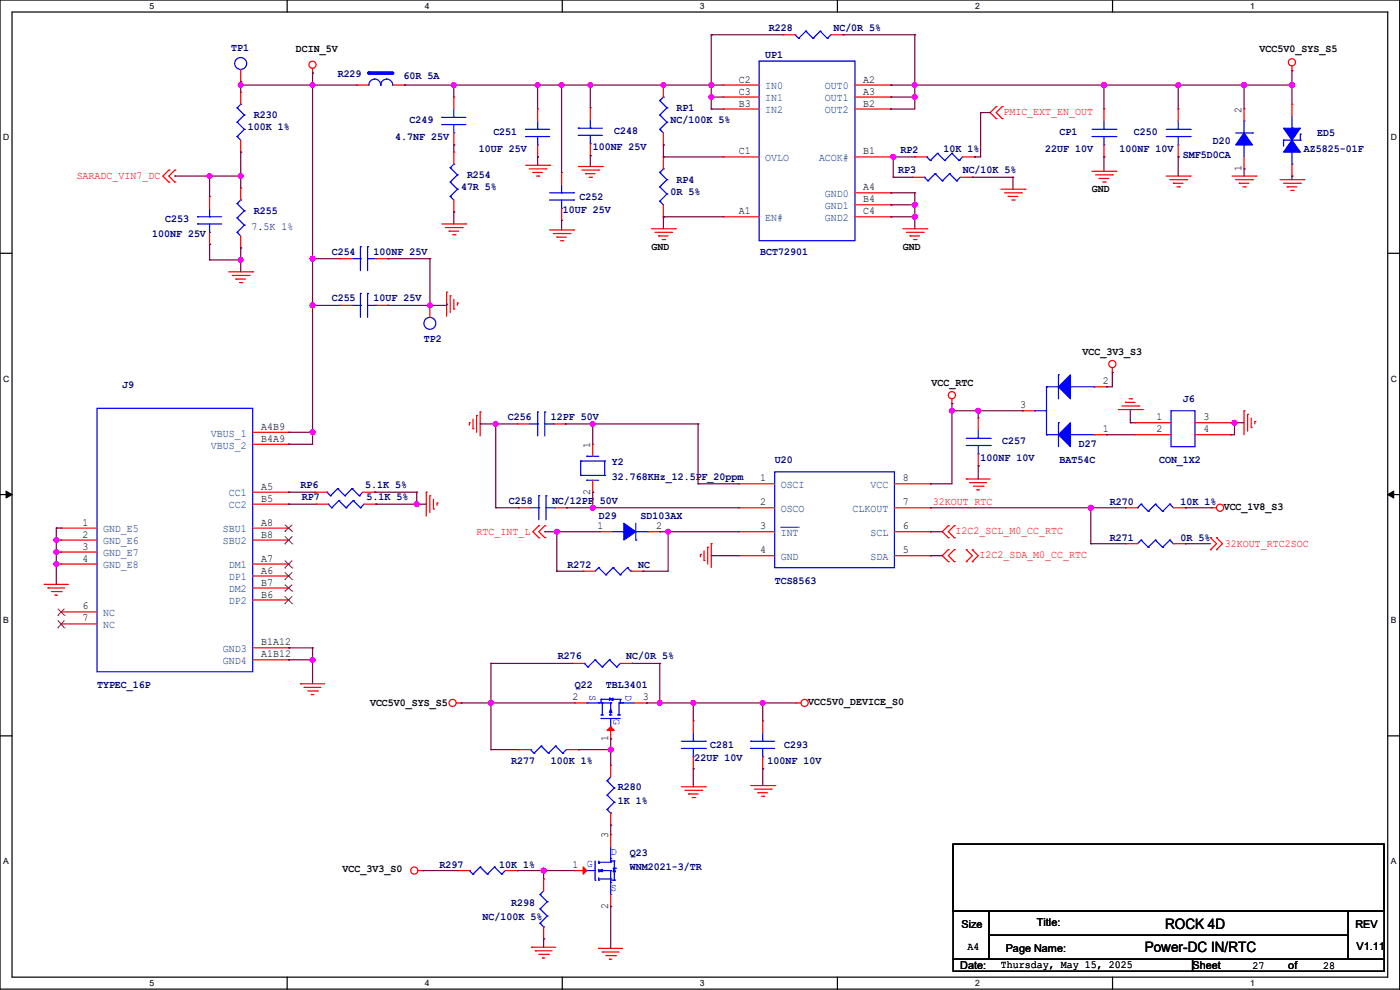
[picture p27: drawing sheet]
<svg xmlns="http://www.w3.org/2000/svg" width="594mm" height="420mm" viewBox="0 0 594 420" stroke-linecap="round" stroke-linejoin="round" font-family="sans-serif">
<defs><g id="words">
<g font-size="6.1">
<text x="494.3" y="394.2">ROCK 4D</text>
<text x="485.7" y="403.8">Power-DC IN/RTC</text>
</g>
<g font-size="4.6" fill="#000080">
<text x="326.2" y="13">R228</text>
<text x="353.6" y="13">NC/0R 5%</text>
<text x="98.1" y="21.7">TP1</text>
<text x="324.6" y="24.7">UP1</text>
<text x="143.3" y="32.8">R229</text>
<text x="171.2" y="33.3">60R 5A</text>
<text x="287" y="47.1">RP1</text>
<text x="107.7" y="50.1">R230</text>
<text x="173.8" y="52.1">C249</text>
<text x="284.5" y="52.1">NC/100K 5%</text>
<text x="105.2" y="55.2">100K 1%</text>
<text x="167.7" y="59.2">4.7NF 25V</text>
<text x="209.3" y="57.2">C251</text>
<text x="260.6" y="56.7">C248</text>
<text x="449.6" y="57.2">CP1</text>
<text x="481.1" y="57.2">C250</text>
<text x="558.8" y="57.7">ED5</text>
<text x="203.2" y="64.3">10UF 25V</text>
<text x="251.5" y="63.8">100NF 25V</text>
<text x="382" y="64.8">RP2</text>
<text x="400.3" y="64.3">10K 1%</text>
<text x="443.5" y="64.3">22UF 10V</text>
<text x="475" y="64.3">100NF 10V</text>
<text x="514.6" y="61.3">D20</text>
<text x="553.2" y="64.3">AZ5825-01F</text>
<text x="501.9" y="66.9">SMF5D0CA</text>
<text x="198.1" y="75.5">R254</text>
<text x="287" y="77.5">RP4</text>
<text x="381" y="73.5">RP3</text>
<text x="408.5" y="73.5">NC/10K 5%</text>
<text x="195.6" y="80.6">47R 5%</text>
<text x="284.5" y="82.6">0R 5%</text>
<text x="245.9" y="84.6">C252</text>
<text x="70.1" y="94.3">C253</text>
<text x="107.7" y="90.7">R255</text>
<text x="238.8" y="90.2">10UF 25V</text>
<text x="64.5" y="100.4">100NF 25V</text>
<text x="106.7" y="97.6">7.5K 1%</text>
<text x="140.7" y="108">C254</text>
<text x="158.5" y="108">100NF 25V</text>
<text x="322.6" y="108">BCT72901</text>
<text x="140.7" y="127.8">C255</text>
<text x="158.5" y="127.8">10UF 25V</text>
<text x="179.9" y="145.1">TP2</text>
<text x="51.8" y="164.4">J9</text>
<text x="501.9" y="170.5">J6</text>
<text x="215.4" y="178.1">C256</text>
<text x="233.7" y="178.1">12PF 50V</text>
<text x="425.2" y="188.3">C257</text>
<text x="457.7" y="189.8">D27</text>
<text x="259.6" y="197.4">Y2</text>
<text x="328.7" y="196.4">U20</text>
<text x="416.1" y="195.4">100NF 10V</text>
<text x="449.6" y="196.4">BAT54C</text>
<text x="491.8" y="196.4">CON_1X2</text>
<text x="259.6" y="203.5">32.768KHz_12.5PF_20ppm</text>
<text x="127.5" y="207.1">RP6</text>
<text x="155" y="207.1">5.1K 5%</text>
<text x="128" y="212.2">RP7</text>
<text x="155.5" y="212.2">5.1K 5%</text>
<text x="215.9" y="213.7">C258</text>
<text x="234.2" y="213.7">NC/12PF 50V</text>
<text x="470.9" y="214.2">R270</text>
<text x="500.9" y="214.2">10K 1%</text>
<text x="254" y="220.3">D29</text>
<text x="271.8" y="220.3">SD103AX</text>
<text x="470.9" y="229.4">R271</text>
<text x="500.9" y="229.4">0R 5%</text>
<text x="240.8" y="241.1">R272</text>
<text x="270.8" y="241.1">NC</text>
<text x="328.7" y="247.7">TCS8563</text>
<text x="236.7" y="279.7">R276</text>
<text x="265.7" y="279.7">NC/0R 5%</text>
<text x="41.2" y="291.9">TYPEC_16P</text>
<text x="243.9" y="291.9">Q22</text>
<text x="257.1" y="291.9">TBL3401</text>
<text x="301.3" y="317.3">C281</text>
<text x="332.8" y="317.3">C293</text>
<text x="216.9" y="323.9">R277</text>
<text x="233.7" y="323.9">100K 1%</text>
<text x="294.7" y="322.9">22UF 10V</text>
<text x="325.6" y="323.9">100NF 10V</text>
<text x="262.1" y="335.1">R280</text>
<text x="262.1" y="341.2">1K 1%</text>
<text x="267.2" y="363">Q23</text>
<text x="186.5" y="368.1">R297</text>
<text x="211.9" y="368.1">10K 1%</text>
<text x="267.2" y="369.1">WNM2021-3/TR</text>
<text x="216.9" y="384.4">R298</text>
<text x="204.7" y="390.5">NC/100K 5%</text>
</g>
<g font-size="4.6">
<text x="125.5" y="22.2">DCIN_5V</text>
<text x="534.4" y="22.2">VCC5V0_SYS_S5</text>
<text x="313.5" y="35.1">C2</text>
<text x="366.3" y="35.1">A2</text>
<text x="313.5" y="40.1">C3</text>
<text x="366.3" y="40.1">A3</text>
<text x="313.5" y="45.2">B3</text>
<text x="366.3" y="45.2">B2</text>
<text x="526.8" y="47.8" transform="rotate(-90 526.8 47.8)">2</text>
<text x="313.5" y="65.5">C1</text>
<text x="366.3" y="65.5">B1</text>
<text x="526.8" y="72.7" transform="rotate(-90 526.8 72.7)">1</text>
<text x="366.3" y="80.8">A4</text>
<text x="463.3" y="81.6">GND</text>
<text x="366.3" y="85.9">B4</text>
<text x="313.5" y="90.9">A1</text>
<text x="366.3" y="90.9">C4</text>
<text x="276.4" y="106">GND</text>
<text x="383.1" y="106">GND</text>
<text x="459.3" y="150.7">VCC_3V3_S3</text>
<text x="395.2" y="163.9">VCC_RTC</text>
<text x="467.9" y="163.1">2</text>
<text x="432.8" y="173.2">3</text>
<text x="490.7" y="178.3">1</text>
<text x="510.6" y="178.3">3</text>
<text x="110.8" y="182.4">A4B9</text>
<text x="467.9" y="183.4">1</text>
<text x="490.7" y="183.4">2</text>
<text x="510.6" y="183.4">4</text>
<text x="110.8" y="187.4">B4A9</text>
<text x="250.4" y="190" transform="rotate(-90 250.4 190)">1</text>
<text x="110.8" y="207.8">A5</text>
<text x="250.4" y="209.8" transform="rotate(-90 250.4 209.8)">2</text>
<text x="322.6" y="204.2">1</text>
<text x="383.1" y="204.2">8</text>
<text x="110.8" y="212.9">B5</text>
<text x="322.6" y="214.4">2</text>
<text x="383.1" y="214.4">7</text>
<text x="519.2" y="216.2">VCC_1V8_S3</text>
<text x="35.1" y="223">1</text>
<text x="110.8" y="223">A8</text>
<text x="253.5" y="224.5">1</text>
<text x="278.4" y="224.5">2</text>
<text x="322.6" y="224.5">3</text>
<text x="383.1" y="224.5">6</text>
<text x="35.1" y="228.1">2</text>
<text x="35.1" y="233.2">3</text>
<text x="110.8" y="228.1">B8</text>
<text x="35.1" y="238.3">4</text>
<text x="110.8" y="238.3">A7</text>
<text x="322.6" y="234.7">4</text>
<text x="383.1" y="234.7">5</text>
<text x="110.8" y="243.3">A6</text>
<text x="110.8" y="248.4">B7</text>
<text x="110.8" y="253.5">B6</text>
<text x="35.1" y="258.6">6</text>
<text x="35.1" y="263.7">7</text>
<text x="110.8" y="273.8">B1A12</text>
<text x="110.8" y="278.9">A1B12</text>
<text x="157" y="299.5">VCC5V0_SYS_S5</text>
<text x="242.8" y="297.2">2</text>
<text x="272.8" y="297.2">3</text>
<text x="342.9" y="299">VCC5V0_DEVICE_S0</text>
<text x="258.1" y="314.5" transform="rotate(-90 258.1 314.5)">1</text>
<text x="258.1" y="355.6" transform="rotate(-90 258.1 355.6)">3</text>
<text x="145.3" y="370.1">VCC_3V3_S0</text>
<text x="242.8" y="368.3">1</text>
<text x="258.1" y="385.6" transform="rotate(-90 258.1 385.6)">2</text>
<text x="407.9" y="393.8">Size</text>
<text x="439.9" y="392.7">Title:</text>
<text x="575.1" y="393.8">REV</text>
<text x="410.5" y="403">A4</text>
<text x="426.7" y="403.9">Page Name:</text>
<text x="575.6" y="402.9">V1.11</text>
<text x="407.4" y="411">Date:</text>
<text x="424.7" y="410.6">Thursday, May 15, 2025</text>
<text x="506" y="411">Sheet</text>
<text x="531.4" y="411.1">27</text>
<text x="546.6" y="411">of</text>
<text x="561.4" y="411.1">28</text>
</g>
<g font-size="4.6" fill="#004080">
<text x="324.6" y="37.9">IN0</text>
<text x="350" y="37.9">OUT0</text>
<text x="324.6" y="43">IN1</text>
<text x="350" y="43">OUT1</text>
<text x="324.6" y="48.1">IN2</text>
<text x="350" y="48.1">OUT2</text>
<text x="324.6" y="68.4">OVLO</text>
<text x="347.5" y="68.4">ACOK#</text>
<text x="350" y="83.6">GND0</text>
<text x="350" y="88.7">GND1</text>
<text x="324.6" y="93.8">EN#</text>
<text x="350" y="93.8">GND2</text>
<text x="89.4" y="185.2">VBUS_1</text>
<text x="89.4" y="190.3">VBUS_2</text>
<text x="331.2" y="207.1">OSCI</text>
<text x="369.3" y="207.1">VCC</text>
<text x="97" y="210.6">CC1</text>
<text x="97" y="215.7">CC2</text>
<text x="331.2" y="217.2">OSCO</text>
<text x="361.7" y="217.2">CLKOUT</text>
<text x="43.7" y="225.9">GND_E5</text>
<text x="94.5" y="225.9">SBU1</text>
<text x="331.2" y="227.4">INT</text>
<text x="369.3" y="227.4">SCL</text>
<text x="43.7" y="230.9">GND_E6</text>
<text x="94.5" y="230.9">SBU2</text>
<text x="43.7" y="236">GND_E7</text>
<text x="331.2" y="237.6">GND</text>
<text x="369.3" y="237.6">SDA</text>
<text x="43.7" y="241.1">GND_E8</text>
<text x="97" y="241.1">DM1</text>
<text x="97" y="246.2">DP1</text>
<text x="97" y="251.3">DM2</text>
<text x="97" y="256.3">DP2</text>
<text x="43.7" y="261.4">NC</text>
<text x="43.7" y="266.5">NC</text>
<text x="94.5" y="281.7">GND4</text>
<text x="94.5" y="276.7">GND3</text>
</g>
<g font-size="4.6" fill="#f00">
<text x="425.7" y="48.9">PMIC_EXT_EN_OUT</text>
<text x="32.5" y="75.8">SARADC_VIN7_DC</text>
<text x="395.8" y="214.3">32KOUT_RTC</text>
<text x="202.2" y="227.2">RTC_INT_L</text>
<text x="405.4" y="226.7">I2C2_SCL_M0_CC_RTC</text>
<text x="519.7" y="232.3">32KOUT_RTC2SOC</text>
<text x="415.6" y="236.8">I2C2_SDA_M0_CC_RTC</text>
</g>
<g font-size="4.6" fill="#00f">
<text x="250.1" y="294.7" transform="rotate(90 250.1 294.7)">S</text>
<text x="265.4" y="294.7" transform="rotate(90 265.4 294.7)">D</text>
<text x="260.3" y="304.8" transform="rotate(90 260.3 304.8)">G</text>
<text x="259.1" y="362.8">D</text>
<text x="248.9" y="367.9">G</text>
<text x="259.1" y="378.1">S</text>
</g>
<g font-size="3.6">
<text x="63.5" y="3.8">5</text>
<text x="180.2" y="3.8">4</text>
<text x="296.9" y="3.8">3</text>
<text x="413.7" y="3.8">2</text>
<text x="530.4" y="3.8">1</text>
<text x="1.3" y="59.5">D</text>
<text x="590.1" y="59.5">D</text>
<text x="1.3" y="161.9">C</text>
<text x="590.1" y="161.9">C</text>
<text x="1.3" y="264.3">B</text>
<text x="590.1" y="264.3">B</text>
<text x="1.3" y="366.6">A</text>
<text x="590.1" y="366.6">A</text>
<text x="63.5" y="418.3">5</text>
<text x="180.2" y="418.3">4</text>
<text x="296.9" y="418.3">3</text>
<text x="413.7" y="418.3">2</text>
<text x="530.4" y="418.3">1</text>
</g>
</g></defs>
<path d="M0 0h593.9v419.6h-593.9zM5.1 5.1h583.7v409.4h-583.7z" fill="none" stroke="#000" stroke-width=".51"/>
<g fill="#fff">
<path d="M63.5 .5h2v4.1h-2z"/>
<path d="M63.5 415.1h2v4h-2z"/>
</g>
<path d="M121.8 0v5.1M121.8 414.5v5.1" fill="none" stroke="#000" stroke-width=".51"/>
<g fill="#fff">
<path d="M180.2 .5h2v4.1h-2z"/>
<path d="M180.2 415.1h2v4h-2z"/>
</g>
<path d="M238.6 0v5.1M238.6 414.5v5.1" fill="none" stroke="#000" stroke-width=".51"/>
<g fill="#fff">
<path d="M296.9 .5h2.1v4.1h-2.1z"/>
<path d="M296.9 415.1h2.1v4h-2.1z"/>
</g>
<path d="M355.3 0v5.1M355.3 414.5v5.1" fill="none" stroke="#000" stroke-width=".51"/>
<g fill="#fff">
<path d="M413.7 .5h2v4.1h-2z"/>
<path d="M413.7 415.1h2v4h-2z"/>
</g>
<path d="M472 0v5.1M472 414.5v5.1" fill="none" stroke="#000" stroke-width=".51"/>
<g fill="#fff">
<path d="M530.4 .5h2v4.1h-2z"/>
<path d="M530.4 415.1h2v4h-2z"/>
<path d="M1.3 56.3h2.6v4h-2.6z"/>
<path d="M590.1 56.3h2.6v4h-2.6z"/>
<path d="M1.3 158.6h2.6v4.1h-2.6z"/>
<path d="M590.1 158.6h2.6v4.1h-2.6z"/>
</g>
<path d="M0 107.5h5.1M588.8 107.5h5.1" fill="none" stroke="#000" stroke-width=".51"/>
<g fill="#fff">
<path d="M1.3 261h2.4v4.1h-2.4z"/>
<path d="M590.1 261h2.4v4.1h-2.4z"/>
</g>
<path d="M0 209.8h5.1M588.8 209.8h5.1" fill="none" stroke="#000" stroke-width=".51"/>
<path d="M2.6 208.3l2.5 1.5-2.5 1.5zM588.8 209.8l2.5-1.5v3z" fill="#000" stroke="#000" stroke-width=".42"/>
<g fill="#fff">
<path d="M1.3 363.4h2.4v4h-2.4z"/>
<path d="M590.1 363.4h2.4v4h-2.4z"/>
</g>
<path d="M0 312.2h5.1M588.8 312.2h5.1" fill="none" stroke="#000" stroke-width=".51"/>
<path d="M276.4 97h10.1" fill="none" stroke="#f00" stroke-width=".51"/>
<circle cx="286.5" cy="97" r=".25" fill="#f00"/>
<path d="M277.9 98.6h7.1" fill="none" stroke="#f00" stroke-width=".51"/>
<circle cx="285" cy="98.6" r=".25" fill="#f00"/>
<path d="M279.4 100.1h4.1" fill="none" stroke="#f00" stroke-width=".51"/>
<circle cx="279.4" cy="100.1" r=".25" fill="#f00"/>
<path d="M280.9 101.6h1.1" fill="none" stroke="#f00" stroke-width=".51"/>
<circle cx="282" cy="101.6" r=".25" fill="#f00"/>
<path d="M383.1 97h10.1" fill="none" stroke="#f00" stroke-width=".51"/>
<circle cx="393.2" cy="97" r=".25" fill="#f00"/>
<path d="M384.6 98.6h7.1" fill="none" stroke="#f00" stroke-width=".51"/>
<circle cx="391.7" cy="98.6" r=".25" fill="#f00"/>
<path d="M386.1 100.1h4.1" fill="none" stroke="#f00" stroke-width=".51"/>
<circle cx="386.1" cy="100.1" r=".25" fill="#f00"/>
<path d="M387.6 101.6h1" fill="none" stroke="#f00" stroke-width=".51"/>
<circle cx="388.6" cy="101.6" r=".25" fill="#f00"/>
<path d="M463.3 72.7h10.2" fill="none" stroke="#f00" stroke-width=".51"/>
<circle cx="473.5" cy="72.7" r=".25" fill="#f00"/>
<path d="M464.8 74.2h7.2" fill="none" stroke="#f00" stroke-width=".51"/>
<circle cx="472" cy="74.2" r=".25" fill="#f00"/>
<path d="M466.4 75.7h4" fill="none" stroke="#f00" stroke-width=".51"/>
<circle cx="466.4" cy="75.7" r=".25" fill="#f00"/>
<path d="M467.9 77.2h1" fill="none" stroke="#f00" stroke-width=".51"/>
<circle cx="468.9" cy="77.2" r=".25" fill="#f00"/>
<path d="M132.6 29v2" fill="none" stroke="#f00" stroke-width=".51"/>
<circle cx="132.6" cy="31" r=".25" fill="#f00"/>
<g fill="none" stroke="#f00" stroke-width=".51">
<path d="M127.5 290.1h10.2"/>
<circle cx="132.6" cy="27.4" r="1.51"/>
</g>
<circle cx="127.5" cy="290.1" r=".25" fill="#f00"/>
<path d="M129.1 291.6h7.1" fill="none" stroke="#f00" stroke-width=".51"/>
<circle cx="129.1" cy="291.6" r=".25" fill="#f00"/>
<path d="M130.6 293.1h4" fill="none" stroke="#f00" stroke-width=".51"/>
<circle cx="134.6" cy="293.1" r=".25" fill="#f00"/>
<path d="M132.1 294.7h1" fill="none" stroke="#f00" stroke-width=".51"/>
<circle cx="132.1" cy="294.7" r=".25" fill="#f00"/>
<path d="M18.8 247.9h10.2" fill="none" stroke="#f00" stroke-width=".51"/>
<circle cx="18.8" cy="247.9" r=".25" fill="#f00"/>
<path d="M20.3 249.4h7.2" fill="none" stroke="#f00" stroke-width=".51"/>
<circle cx="20.3" cy="249.4" r=".25" fill="#f00"/>
<path d="M21.9 251h4" fill="none" stroke="#f00" stroke-width=".51"/>
<circle cx="25.9" cy="251" r=".25" fill="#f00"/>
<path d="M23.4 252.5h1" fill="none" stroke="#f00" stroke-width=".51"/>
<circle cx="23.4" cy="252.5" r=".25" fill="#f00"/>
<path d="M97 115.3h10.2" fill="none" stroke="#f00" stroke-width=".51"/>
<circle cx="107.2" cy="115.3" r=".25" fill="#f00"/>
<path d="M98.6 116.9h7.1" fill="none" stroke="#f00" stroke-width=".51"/>
<circle cx="105.7" cy="116.9" r=".25" fill="#f00"/>
<path d="M100.1 118.4h4.1" fill="none" stroke="#f00" stroke-width=".51"/>
<circle cx="100.1" cy="118.4" r=".25" fill="#f00"/>
<path d="M101.6 119.9h1" fill="none" stroke="#f00" stroke-width=".51"/>
<circle cx="102.6" cy="119.9" r=".25" fill="#f00"/>
<path d="M189.5 124v10.1" fill="none" stroke="#f00" stroke-width=".51"/>
<circle cx="189.5" cy="124" r=".25" fill="#f00"/>
<path d="M191 125.5v7.1" fill="none" stroke="#f00" stroke-width=".51"/>
<circle cx="191" cy="125.5" r=".25" fill="#f00"/>
<path d="M192.6 127v4.1" fill="none" stroke="#f00" stroke-width=".51"/>
<circle cx="192.6" cy="131.1" r=".25" fill="#f00"/>
<path d="M194.1 128.5v1.1" fill="none" stroke="#f00" stroke-width=".51"/>
<circle cx="194.1" cy="128.5" r=".25" fill="#f00"/>
<path d="M223 70.1h10.2" fill="none" stroke="#f00" stroke-width=".51"/>
<circle cx="233.2" cy="70.1" r=".25" fill="#f00"/>
<path d="M224.6 71.6h7.1" fill="none" stroke="#f00" stroke-width=".51"/>
<circle cx="231.7" cy="71.6" r=".25" fill="#f00"/>
<path d="M226.1 73.2h4" fill="none" stroke="#f00" stroke-width=".51"/>
<circle cx="226.1" cy="73.2" r=".25" fill="#f00"/>
<path d="M227.6 74.7h1" fill="none" stroke="#f00" stroke-width=".51"/>
<circle cx="228.6" cy="74.7" r=".25" fill="#f00"/>
<path d="M245.4 70.6h10.1" fill="none" stroke="#f00" stroke-width=".51"/>
<circle cx="255.5" cy="70.6" r=".25" fill="#f00"/>
<path d="M246.9 72.2h7.1" fill="none" stroke="#f00" stroke-width=".51"/>
<circle cx="254" cy="72.2" r=".25" fill="#f00"/>
<path d="M248.4 73.7h4.1" fill="none" stroke="#f00" stroke-width=".51"/>
<circle cx="248.4" cy="73.7" r=".25" fill="#f00"/>
<path d="M250 75.2h1" fill="none" stroke="#f00" stroke-width=".51"/>
<circle cx="251" cy="75.2" r=".25" fill="#f00"/>
<path d="M233.2 97.6h10.2" fill="none" stroke="#f00" stroke-width=".51"/>
<circle cx="243.4" cy="97.6" r=".25" fill="#f00"/>
<path d="M234.7 99.1h7.1" fill="none" stroke="#f00" stroke-width=".51"/>
<circle cx="241.8" cy="99.1" r=".25" fill="#f00"/>
<path d="M236.2 100.6h4.1" fill="none" stroke="#f00" stroke-width=".51"/>
<circle cx="236.2" cy="100.6" r=".25" fill="#f00"/>
<path d="M237.8 102.1h1" fill="none" stroke="#f00" stroke-width=".51"/>
<circle cx="238.8" cy="102.1" r=".25" fill="#f00"/>
<path d="M187.5 95h10.1" fill="none" stroke="#f00" stroke-width=".51"/>
<circle cx="197.6" cy="95" r=".25" fill="#f00"/>
<path d="M189 96.5h7.1" fill="none" stroke="#f00" stroke-width=".51"/>
<circle cx="196.1" cy="96.5" r=".25" fill="#f00"/>
<path d="M190.5 98.1h4.1" fill="none" stroke="#f00" stroke-width=".51"/>
<circle cx="190.5" cy="98.1" r=".25" fill="#f00"/>
<path d="M192 99.6h1.1" fill="none" stroke="#f00" stroke-width=".51"/>
<circle cx="193.1" cy="99.6" r=".25" fill="#f00"/>
<path d="M543.1 76.2h10.1" fill="none" stroke="#f00" stroke-width=".51"/>
<circle cx="553.2" cy="76.2" r=".25" fill="#f00"/>
<path d="M544.6 77.7h7.1" fill="none" stroke="#f00" stroke-width=".51"/>
<circle cx="551.7" cy="77.7" r=".25" fill="#f00"/>
<path d="M546.1 79.3h4.1" fill="none" stroke="#f00" stroke-width=".51"/>
<circle cx="546.1" cy="79.3" r=".25" fill="#f00"/>
<path d="M547.6 80.8h1.1" fill="none" stroke="#f00" stroke-width=".51"/>
<circle cx="548.7" cy="80.8" r=".25" fill="#f00"/>
<path d="M522.8 74.7h10.1" fill="none" stroke="#f00" stroke-width=".51"/>
<circle cx="532.9" cy="74.7" r=".25" fill="#f00"/>
<path d="M524.3 76.2h7.1" fill="none" stroke="#f00" stroke-width=".51"/>
<circle cx="531.4" cy="76.2" r=".25" fill="#f00"/>
<path d="M525.8 77.7h4.1" fill="none" stroke="#f00" stroke-width=".51"/>
<circle cx="525.8" cy="77.7" r=".25" fill="#f00"/>
<path d="M527.3 79.3h1" fill="none" stroke="#f00" stroke-width=".51"/>
<circle cx="528.3" cy="79.3" r=".25" fill="#f00"/>
<path d="M494.8 74.7h10.2" fill="none" stroke="#f00" stroke-width=".51"/>
<circle cx="505" cy="74.7" r=".25" fill="#f00"/>
<path d="M496.3 76.2h7.1" fill="none" stroke="#f00" stroke-width=".51"/>
<circle cx="503.4" cy="76.2" r=".25" fill="#f00"/>
<path d="M497.9 77.7h4" fill="none" stroke="#f00" stroke-width=".51"/>
<circle cx="497.9" cy="77.7" r=".25" fill="#f00"/>
<path d="M499.4 79.3h1" fill="none" stroke="#f00" stroke-width=".51"/>
<circle cx="500.4" cy="79.3" r=".25" fill="#f00"/>
<path d="M180.9 208.8v10.2" fill="none" stroke="#f00" stroke-width=".51"/>
<circle cx="180.9" cy="208.8" r=".25" fill="#f00"/>
<path d="M182.4 210.3v7.1" fill="none" stroke="#f00" stroke-width=".51"/>
<circle cx="182.4" cy="210.3" r=".25" fill="#f00"/>
<path d="M183.9 211.9v4" fill="none" stroke="#f00" stroke-width=".51"/>
<circle cx="183.9" cy="215.9" r=".25" fill="#f00"/>
<path d="M185.4 213.4v1" fill="none" stroke="#f00" stroke-width=".51"/>
<circle cx="185.4" cy="213.4" r=".25" fill="#f00"/>
<path d="M424.7 80.3h10.2" fill="none" stroke="#f00" stroke-width=".51"/>
<circle cx="434.9" cy="80.3" r=".25" fill="#f00"/>
<path d="M426.2 81.8h7.1" fill="none" stroke="#f00" stroke-width=".51"/>
<circle cx="433.3" cy="81.8" r=".25" fill="#f00"/>
<path d="M427.8 83.3h4" fill="none" stroke="#f00" stroke-width=".51"/>
<circle cx="427.8" cy="83.3" r=".25" fill="#f00"/>
<path d="M429.3 84.9h1" fill="none" stroke="#f00" stroke-width=".51"/>
<circle cx="430.3" cy="84.9" r=".25" fill="#f00"/>
<path d="M548.2 28v2" fill="none" stroke="#f00" stroke-width=".51"/>
<circle cx="548.2" cy="30" r=".25" fill="#f00"/>
<g fill="none" stroke="#f00" stroke-width=".51">
<path d="M203.7 174.8v10.1"/>
<circle cx="548.1" cy="26.4" r="1.51"/>
</g>
<circle cx="203.7" cy="174.8" r=".25" fill="#f00"/>
<path d="M202.2 176.3v7.1" fill="none" stroke="#f00" stroke-width=".51"/>
<circle cx="202.2" cy="176.3" r=".25" fill="#f00"/>
<path d="M200.7 177.8v4.1" fill="none" stroke="#f00" stroke-width=".51"/>
<circle cx="200.7" cy="181.9" r=".25" fill="#f00"/>
<path d="M199.2 179.3v1.1" fill="none" stroke="#f00" stroke-width=".51"/>
<circle cx="199.2" cy="179.3" r=".25" fill="#f00"/>
<path d="M410 203.2h10.1" fill="none" stroke="#f00" stroke-width=".51"/>
<circle cx="410" cy="203.2" r=".25" fill="#f00"/>
<path d="M411.5 204.7h7.1" fill="none" stroke="#f00" stroke-width=".51"/>
<circle cx="411.5" cy="204.7" r=".25" fill="#f00"/>
<path d="M413 206.3h4.1" fill="none" stroke="#f00" stroke-width=".51"/>
<circle cx="417.1" cy="206.3" r=".25" fill="#f00"/>
<path d="M414.5 207.8h1.1" fill="none" stroke="#f00" stroke-width=".51"/>
<circle cx="414.5" cy="207.8" r=".25" fill="#f00"/>
<path d="M301.8 230.7v10.1" fill="none" stroke="#f00" stroke-width=".51"/>
<circle cx="301.8" cy="230.7" r=".25" fill="#f00"/>
<path d="M300.2 232.2v7.1" fill="none" stroke="#f00" stroke-width=".51"/>
<circle cx="300.2" cy="232.2" r=".25" fill="#f00"/>
<path d="M298.7 233.7v4.1" fill="none" stroke="#f00" stroke-width=".51"/>
<circle cx="298.7" cy="237.8" r=".25" fill="#f00"/>
<path d="M297.2 235.2v1" fill="none" stroke="#f00" stroke-width=".51"/>
<circle cx="297.2" cy="235.2" r=".25" fill="#f00"/>
<path d="M403.9 169.2v2" fill="none" stroke="#f00" stroke-width=".51"/>
<circle cx="403.9" cy="171.2" r=".25" fill="#f00"/>
<g fill="none" stroke="#f00" stroke-width=".51">
<path d="M514.1 215.4h2"/>
<circle cx="403.9" cy="167.7" r="1.51"/>
</g>
<circle cx="514.1" cy="215.4" r=".25" fill="#f00"/>
<g fill="none" stroke="#f00" stroke-width=".51">
<path d="M527.8 174.3v10.1"/>
<circle cx="517.7" cy="215.4" r="1.51"/>
</g>
<circle cx="527.8" cy="174.3" r=".25" fill="#f00"/>
<path d="M529.4 175.8v7.1" fill="none" stroke="#f00" stroke-width=".51"/>
<circle cx="529.4" cy="175.8" r=".25" fill="#f00"/>
<path d="M530.9 177.3v4.1" fill="none" stroke="#f00" stroke-width=".51"/>
<circle cx="530.9" cy="181.4" r=".25" fill="#f00"/>
<path d="M532.4 178.8v1.1" fill="none" stroke="#f00" stroke-width=".51"/>
<circle cx="532.4" cy="178.8" r=".25" fill="#f00"/>
<path d="M472 156v2" fill="none" stroke="#f00" stroke-width=".51"/>
<circle cx="472" cy="158" r=".25" fill="#f00"/>
<g fill="none" stroke="#f00" stroke-width=".51">
<path d="M474.5 173.8h10.2"/>
<circle cx="471.9" cy="154.4" r="1.51"/>
</g>
<circle cx="484.7" cy="173.8" r=".25" fill="#f00"/>
<path d="M476 172.2h7.1" fill="none" stroke="#f00" stroke-width=".51"/>
<circle cx="483.1" cy="172.2" r=".25" fill="#f00"/>
<path d="M477.5 170.7h4.1" fill="none" stroke="#f00" stroke-width=".51"/>
<circle cx="477.5" cy="170.7" r=".25" fill="#f00"/>
<path d="M479.1 169.2h1" fill="none" stroke="#f00" stroke-width=".51"/>
<circle cx="480.1" cy="169.2" r=".25" fill="#f00"/>
<path d="M254 402.4h10.2" fill="none" stroke="#f00" stroke-width=".51"/>
<circle cx="254" cy="402.4" r=".25" fill="#f00"/>
<path d="M255.5 403.9h7.2" fill="none" stroke="#f00" stroke-width=".51"/>
<circle cx="255.5" cy="403.9" r=".25" fill="#f00"/>
<path d="M257.1 405.4h4" fill="none" stroke="#f00" stroke-width=".51"/>
<circle cx="261.1" cy="405.4" r=".25" fill="#f00"/>
<path d="M258.6 406.9h1" fill="none" stroke="#f00" stroke-width=".51"/>
<circle cx="258.6" cy="406.9" r=".25" fill="#f00"/>
<path d="M337.8 298.2h2.1" fill="none" stroke="#f00" stroke-width=".51"/>
<circle cx="337.8" cy="298.2" r=".25" fill="#f00"/>
<g fill="none" stroke="#f00" stroke-width=".51">
<path d="M193.6 298.2h2"/>
<circle cx="341.4" cy="298.2" r="1.51"/>
</g>
<circle cx="195.6" cy="298.2" r=".25" fill="#f00"/>
<g fill="none" stroke="#f00" stroke-width=".51">
<path d="M318.5 333.3h10.2"/>
<circle cx="192" cy="298.2" r="1.51"/>
</g>
<circle cx="328.7" cy="333.3" r=".25" fill="#f00"/>
<path d="M320.1 334.8h7.1" fill="none" stroke="#f00" stroke-width=".51"/>
<circle cx="327.2" cy="334.8" r=".25" fill="#f00"/>
<path d="M321.6 336.3h4" fill="none" stroke="#f00" stroke-width=".51"/>
<circle cx="321.6" cy="336.3" r=".25" fill="#f00"/>
<path d="M323.1 337.8h1" fill="none" stroke="#f00" stroke-width=".51"/>
<circle cx="324.1" cy="337.8" r=".25" fill="#f00"/>
<path d="M289.1 333.8h10.1" fill="none" stroke="#f00" stroke-width=".51"/>
<circle cx="299.2" cy="333.8" r=".25" fill="#f00"/>
<path d="M290.6 335.3h7.1" fill="none" stroke="#f00" stroke-width=".51"/>
<circle cx="297.7" cy="335.3" r=".25" fill="#f00"/>
<path d="M292.1 336.8h4.1" fill="none" stroke="#f00" stroke-width=".51"/>
<circle cx="292.1" cy="336.8" r=".25" fill="#f00"/>
<path d="M293.6 338.3h1.1" fill="none" stroke="#f00" stroke-width=".51"/>
<circle cx="294.7" cy="338.3" r=".25" fill="#f00"/>
<path d="M177.3 369.3h2" fill="none" stroke="#f00" stroke-width=".51"/>
<circle cx="179.3" cy="369.3" r=".25" fill="#f00"/>
<g fill="none" stroke="#f00" stroke-width=".51">
<path d="M225.6 401.8h10.1"/>
<circle cx="175.8" cy="369.3" r="1.51"/>
</g>
<circle cx="225.6" cy="401.8" r=".25" fill="#f00"/>
<path d="M227.1 403.4h7.1" fill="none" stroke="#f00" stroke-width=".51"/>
<circle cx="227.1" cy="403.4" r=".25" fill="#f00"/>
<path d="M228.6 404.9h4.1" fill="none" stroke="#f00" stroke-width=".51"/>
<circle cx="232.7" cy="404.9" r=".25" fill="#f00"/>
<path d="M230.1 406.4h1.1" fill="none" stroke="#f00" stroke-width=".51"/>
<circle cx="230.1" cy="406.4" r=".25" fill="#f00"/>
<path d="M69.1 74.7l2.5 2.5" fill="none" stroke="#f00" stroke-width=".51"/>
<circle cx="71.6" cy="77.2" r=".25" fill="#f00"/>
<path d="M71.6 72.2l-2.5 2.5" fill="none" stroke="#f00" stroke-width=".51"/>
<circle cx="71.6" cy="72.2" r=".25" fill="#f00"/>
<path d="M71.6 74.7l2.6 2.5" fill="none" stroke="#f00" stroke-width=".51"/>
<circle cx="74.2" cy="77.2" r=".25" fill="#f00"/>
<path d="M74.2 72.2l-2.6 2.5" fill="none" stroke="#f00" stroke-width=".51"/>
<circle cx="74.2" cy="72.2" r=".25" fill="#f00"/>
<path d="M226.1 225.6l2.5 2.5" fill="none" stroke="#f00" stroke-width=".51"/>
<circle cx="228.6" cy="228.1" r=".25" fill="#f00"/>
<path d="M228.6 223l-2.5 2.6" fill="none" stroke="#f00" stroke-width=".51"/>
<circle cx="228.6" cy="223" r=".25" fill="#f00"/>
<path d="M228.6 225.6l2.6 2.5" fill="none" stroke="#f00" stroke-width=".51"/>
<circle cx="231.2" cy="228.1" r=".25" fill="#f00"/>
<path d="M231.2 223l-2.6 2.6" fill="none" stroke="#f00" stroke-width=".51"/>
<circle cx="231.2" cy="223" r=".25" fill="#f00"/>
<path d="M402.4 233.2l-2.6 2.5" fill="none" stroke="#f00" stroke-width=".51"/>
<circle cx="402.4" cy="233.2" r=".25" fill="#f00"/>
<path d="M399.8 235.7l2.6 2.6" fill="none" stroke="#f00" stroke-width=".51"/>
<circle cx="402.4" cy="238.3" r=".25" fill="#f00"/>
<path d="M402.4 235.7l2.5 2.6" fill="none" stroke="#f00" stroke-width=".51"/>
<circle cx="404.9" cy="238.3" r=".25" fill="#f00"/>
<path d="M404.9 233.2l-2.5 2.5" fill="none" stroke="#f00" stroke-width=".51"/>
<circle cx="404.9" cy="233.2" r=".25" fill="#f00"/>
<path d="M415.1 235.7l-2.6 2.6" fill="none" stroke="#f00" stroke-width=".51"/>
<circle cx="412.5" cy="238.3" r=".25" fill="#f00"/>
<path d="M412.5 233.2l2.6 2.5" fill="none" stroke="#f00" stroke-width=".51"/>
<circle cx="412.5" cy="233.2" r=".25" fill="#f00"/>
<path d="M412.5 235.7l-2.5 2.6" fill="none" stroke="#f00" stroke-width=".51"/>
<circle cx="410" cy="238.3" r=".25" fill="#f00"/>
<path d="M410 233.2l2.5 2.5" fill="none" stroke="#f00" stroke-width=".51"/>
<circle cx="410" cy="233.2" r=".25" fill="#f00"/>
<path d="M402.4 223l-2.6 2.6" fill="none" stroke="#f00" stroke-width=".51"/>
<circle cx="402.4" cy="223" r=".25" fill="#f00"/>
<path d="M399.8 225.6l2.6 2.5" fill="none" stroke="#f00" stroke-width=".51"/>
<circle cx="402.4" cy="228.1" r=".25" fill="#f00"/>
<path d="M402.4 225.6l2.5 2.5" fill="none" stroke="#f00" stroke-width=".51"/>
<circle cx="404.9" cy="228.1" r=".25" fill="#f00"/>
<path d="M404.9 223l-2.5 2.6" fill="none" stroke="#f00" stroke-width=".51"/>
<circle cx="404.9" cy="223" r=".25" fill="#f00"/>
<path d="M422.7 45.2l-2.6 2.6" fill="none" stroke="#f00" stroke-width=".51"/>
<circle cx="422.7" cy="45.2" r=".25" fill="#f00"/>
<path d="M420.1 47.8l2.6 2.5" fill="none" stroke="#f00" stroke-width=".51"/>
<circle cx="422.7" cy="50.3" r=".25" fill="#f00"/>
<path d="M422.7 47.8l2.5 2.5" fill="none" stroke="#f00" stroke-width=".51"/>
<circle cx="425.2" cy="50.3" r=".25" fill="#f00"/>
<path d="M425.2 45.2l-2.5 2.6" fill="none" stroke="#f00" stroke-width=".51"/>
<circle cx="425.2" cy="45.2" r=".25" fill="#f00"/>
<path d="M518.7 230.7l-2.6 2.5" fill="none" stroke="#f00" stroke-width=".51"/>
<circle cx="516.1" cy="233.2" r=".25" fill="#f00"/>
<path d="M516.1 228.1l2.6 2.6" fill="none" stroke="#f00" stroke-width=".51"/>
<circle cx="516.1" cy="228.1" r=".25" fill="#f00"/>
<path d="M516.1 230.7l-2.5 2.5" fill="none" stroke="#f00" stroke-width=".51"/>
<circle cx="513.6" cy="233.2" r=".25" fill="#f00"/>
<path d="M513.6 228.1l2.5 2.6" fill="none" stroke="#f00" stroke-width=".51"/>
<circle cx="513.6" cy="228.1" r=".25" fill="#f00"/>
<path d="M404.4 358.2h182.9v28.4h-182.9zM404.4 386.6h15.2v20.3h-15.2zM419.6 386.6h152.4v10.2h-152.4zM419.6 396.8h152.4v10.1h-152.4zM572 386.6h15.3v20.3h-15.3zM404.4 406.9h101.6v5.1h-101.6zM506 406.9h81.3v5.1h-81.3z" fill="none" stroke="#000" stroke-width=".51"/>
<path d="M279.9 54.9l1.6 1.5" fill="none" stroke="#00f" stroke-width=".51"/>
<circle cx="279.9" cy="54.9" r=".25" fill="#00f"/>
<path d="M283 51.8l-3.1 3.1" fill="none" stroke="#00f" stroke-width=".51"/>
<circle cx="283" cy="51.8" r=".25" fill="#00f"/>
<path d="M279.9 48.8l3.1 3" fill="none" stroke="#00f" stroke-width=".51"/>
<circle cx="279.9" cy="48.8" r=".25" fill="#00f"/>
<path d="M283 45.7l-3.1 3.1" fill="none" stroke="#00f" stroke-width=".51"/>
<circle cx="283" cy="45.7" r=".25" fill="#00f"/>
<path d="M279.9 42.7l3.1 3" fill="none" stroke="#00f" stroke-width=".51"/>
<circle cx="279.9" cy="42.7" r=".25" fill="#00f"/>
<path d="M281.5 41.2l-1.6 1.5" fill="none" stroke="#00f" stroke-width=".51"/>
<circle cx="281.5" cy="41.2" r=".25" fill="#00f"/>
<path d="M281.5 56.4v5.1" fill="none" stroke="#f00" stroke-width=".51"/>
<circle cx="281.5" cy="61.5" r=".25" fill="#f00"/>
<path d="M281.5 36.1v5.1" fill="none" stroke="#f00" stroke-width=".51"/>
<circle cx="281.5" cy="36.1" r=".25" fill="#f00"/>
<circle cx="182.4" cy="137.2" r="2.53" fill="none" stroke="#00f" stroke-width=".51"/>
<path d="M182.4 129.6v5" fill="none" stroke="#f00" stroke-width=".51"/>
<circle cx="182.4" cy="129.6" r=".25" fill="#f00"/>
<path d="M156 109.7h3.5" fill="none" stroke="#00f" stroke-width=".51"/>
<circle cx="159.5" cy="109.7" r=".25" fill="#00f"/>
<path d="M149.4 109.7h3.5" fill="none" stroke="#00f" stroke-width=".51"/>
<circle cx="152.9" cy="109.7" r=".25" fill="#00f"/>
<path d="M156 104.7v10.1" fill="none" stroke="#00f" stroke-width=".51"/>
<circle cx="156" cy="104.7" r=".25" fill="#00f"/>
<path d="M152.9 104.7v10.1" fill="none" stroke="#00f" stroke-width=".51"/>
<circle cx="152.9" cy="104.7" r=".25" fill="#00f"/>
<path d="M144.3 109.7h5.1" fill="none" stroke="#f00" stroke-width=".51"/>
<circle cx="144.3" cy="109.7" r=".25" fill="#f00"/>
<path d="M159.5 109.7h5.1" fill="none" stroke="#f00" stroke-width=".51"/>
<circle cx="164.6" cy="109.7" r=".25" fill="#f00"/>
<path d="M484.1 229.1l-1.5 1.6" fill="none" stroke="#00f" stroke-width=".51"/>
<circle cx="484.1" cy="229.1" r=".25" fill="#00f"/>
<path d="M484.1 229.1l3.1 3.1" fill="none" stroke="#00f" stroke-width=".51"/>
<circle cx="487.2" cy="232.2" r=".25" fill="#00f"/>
<path d="M490.2 229.1l-3 3.1" fill="none" stroke="#00f" stroke-width=".51"/>
<circle cx="490.2" cy="229.1" r=".25" fill="#00f"/>
<path d="M490.2 229.1l3.1 3.1" fill="none" stroke="#00f" stroke-width=".51"/>
<circle cx="493.3" cy="232.2" r=".25" fill="#00f"/>
<path d="M496.3 229.1l-3 3.1" fill="none" stroke="#00f" stroke-width=".51"/>
<circle cx="496.3" cy="229.1" r=".25" fill="#00f"/>
<path d="M496.3 229.1l1.6 1.6" fill="none" stroke="#00f" stroke-width=".51"/>
<circle cx="497.9" cy="230.7" r=".25" fill="#00f"/>
<path d="M477.5 230.7h5.1" fill="none" stroke="#f00" stroke-width=".51"/>
<circle cx="477.5" cy="230.7" r=".25" fill="#f00"/>
<path d="M497.9 230.7h5" fill="none" stroke="#f00" stroke-width=".51"/>
<circle cx="502.9" cy="230.7" r=".25" fill="#f00"/>
<path d="M323.6 317.5v3.6" fill="none" stroke="#00f" stroke-width=".51"/>
<circle cx="323.6" cy="321.1" r=".25" fill="#00f"/>
<path d="M323.6 310.9v3.6" fill="none" stroke="#00f" stroke-width=".51"/>
<circle cx="323.6" cy="314.5" r=".25" fill="#00f"/>
<path d="M318.5 317.5h10.2" fill="none" stroke="#00f" stroke-width=".51"/>
<circle cx="318.5" cy="317.5" r=".25" fill="#00f"/>
<path d="M318.5 314.5h10.2" fill="none" stroke="#00f" stroke-width=".51"/>
<circle cx="318.5" cy="314.5" r=".25" fill="#00f"/>
<path d="M323.6 305.8v5.1" fill="none" stroke="#f00" stroke-width=".51"/>
<circle cx="323.6" cy="305.8" r=".25" fill="#f00"/>
<path d="M323.6 321.1v5.1" fill="none" stroke="#f00" stroke-width=".51"/>
<circle cx="323.6" cy="326.2" r=".25" fill="#f00"/>
<g fill="#00f" stroke="#00f" stroke-width=".51">
<path d="M454.2 179.3v10.2l-5.1-5.1z" fill-rule="evenodd"/>
<path d="M454.2 159v10.2l-5.1-5.1z" fill-rule="evenodd"/>
</g>
<path d="M449.1 179.3v10.2" fill="none" stroke="#00f" stroke-width=".51"/>
<circle cx="449.1" cy="179.3" r=".25" fill="#00f"/>
<path d="M449.1 159v10.2" fill="none" stroke="#00f" stroke-width=".51"/>
<circle cx="449.1" cy="159" r=".25" fill="#00f"/>
<path d="M444 164.1h5.1" fill="none" stroke="#00f" stroke-width=".51"/>
<circle cx="444" cy="164.1" r=".25" fill="#00f"/>
<path d="M444 184.4h5.1" fill="none" stroke="#00f" stroke-width=".51"/>
<circle cx="444" cy="184.4" r=".25" fill="#00f"/>
<path d="M454.2 164.1h10.1" fill="none" stroke="#00f" stroke-width=".51"/>
<circle cx="464.3" cy="164.1" r=".25" fill="#00f"/>
<path d="M454.2 184.4h10.1" fill="none" stroke="#00f" stroke-width=".51"/>
<circle cx="464.3" cy="184.4" r=".25" fill="#00f"/>
<path d="M444 164.1v20.3" fill="none" stroke="#00f" stroke-width=".51"/>
<circle cx="444" cy="164.1" r=".25" fill="#00f"/>
<path d="M438.9 174.3h5.1" fill="none" stroke="#00f" stroke-width=".51"/>
<circle cx="438.9" cy="174.3" r=".25" fill="#00f"/>
<path d="M433.9 174.3h5" fill="none" stroke="#f00" stroke-width=".51"/>
<circle cx="433.9" cy="174.3" r=".25" fill="#f00"/>
<path d="M464.3 184.4h5.1" fill="none" stroke="#f00" stroke-width=".51"/>
<circle cx="469.4" cy="184.4" r=".25" fill="#f00"/>
<path d="M464.3 164.1h5.1" fill="none" stroke="#f00" stroke-width=".51"/>
<circle cx="469.4" cy="164.1" r=".25" fill="#f00"/>
<path d="M88.9 95v3.6" fill="none" stroke="#00f" stroke-width=".51"/>
<circle cx="88.9" cy="98.6" r=".25" fill="#00f"/>
<path d="M88.9 88.4v3.6" fill="none" stroke="#00f" stroke-width=".51"/>
<circle cx="88.9" cy="92" r=".25" fill="#00f"/>
<path d="M83.8 95h10.2" fill="none" stroke="#00f" stroke-width=".51"/>
<circle cx="83.8" cy="95" r=".25" fill="#00f"/>
<path d="M83.8 92h10.2" fill="none" stroke="#00f" stroke-width=".51"/>
<circle cx="83.8" cy="92" r=".25" fill="#00f"/>
<path d="M88.9 83.3v5.1" fill="none" stroke="#f00" stroke-width=".51"/>
<circle cx="88.9" cy="83.3" r=".25" fill="#f00"/>
<path d="M88.9 98.6v5.1" fill="none" stroke="#f00" stroke-width=".51"/>
<circle cx="88.9" cy="103.7" r=".25" fill="#f00"/>
<path d="M496.3 213.9l1.6 1.5" fill="none" stroke="#00f" stroke-width=".51"/>
<circle cx="496.3" cy="213.9" r=".25" fill="#00f"/>
<path d="M496.3 213.9l-3 3" fill="none" stroke="#00f" stroke-width=".51"/>
<circle cx="493.3" cy="216.9" r=".25" fill="#00f"/>
<path d="M490.2 213.9l3.1 3" fill="none" stroke="#00f" stroke-width=".51"/>
<circle cx="490.2" cy="213.9" r=".25" fill="#00f"/>
<path d="M490.2 213.9l-3 3" fill="none" stroke="#00f" stroke-width=".51"/>
<circle cx="487.2" cy="216.9" r=".25" fill="#00f"/>
<path d="M484.1 213.9l3.1 3" fill="none" stroke="#00f" stroke-width=".51"/>
<circle cx="484.1" cy="213.9" r=".25" fill="#00f"/>
<path d="M484.1 213.9l-1.5 1.5" fill="none" stroke="#00f" stroke-width=".51"/>
<circle cx="482.6" cy="215.4" r=".25" fill="#00f"/>
<path d="M497.9 215.4h5" fill="none" stroke="#f00" stroke-width=".51"/>
<circle cx="502.9" cy="215.4" r=".25" fill="#f00"/>
<path d="M477.5 215.4h5.1" fill="none" stroke="#f00" stroke-width=".51"/>
<circle cx="477.5" cy="215.4" r=".25" fill="#f00"/>
<path d="M548.2 49.3v5.1" fill="none" stroke="#00f" stroke-width=".51"/>
<circle cx="548.2" cy="54.4" r=".25" fill="#00f"/>
<path d="M548.2 64.5v5.1" fill="none" stroke="#00f" stroke-width=".51"/>
<circle cx="548.2" cy="69.6" r=".25" fill="#00f"/>
<path d="M544.6 59.5v2.5" fill="none" stroke="#00f" stroke-width=".51"/>
<circle cx="544.6" cy="59.5" r=".25" fill="#00f"/>
<path d="M544.6 59.5h7.1" fill="none" stroke="#00f" stroke-width=".51"/>
<circle cx="551.7" cy="59.5" r=".25" fill="#00f"/>
<path d="M551.7 56.9v2.6" fill="none" stroke="#00f" stroke-width=".51"/>
<circle cx="551.7" cy="56.9" r=".25" fill="#00f"/>
<g fill="#00f" stroke="#00f" stroke-width=".51">
<path d="M544.6 54.4h7.1l-3.5 5.1z" fill-rule="evenodd"/>
<path d="M548.2 59.5l3.5 5h-7.1z" fill-rule="evenodd"/>
</g>
<path d="M548.2 44.2v5.1" fill="none" stroke="#f00" stroke-width=".51"/>
<circle cx="548.2" cy="44.2" r=".25" fill="#f00"/>
<path d="M548.2 69.6v5.1" fill="none" stroke="#f00" stroke-width=".51"/>
<circle cx="548.2" cy="74.7" r=".25" fill="#f00"/>
<path d="M100.6 57.9l1.5 1.6" fill="none" stroke="#00f" stroke-width=".51"/>
<circle cx="100.6" cy="57.9" r=".25" fill="#00f"/>
<path d="M103.7 54.9l-3.1 3" fill="none" stroke="#00f" stroke-width=".51"/>
<circle cx="103.7" cy="54.9" r=".25" fill="#00f"/>
<path d="M100.6 51.8l3.1 3.1" fill="none" stroke="#00f" stroke-width=".51"/>
<circle cx="100.6" cy="51.8" r=".25" fill="#00f"/>
<path d="M103.7 48.8l-3.1 3" fill="none" stroke="#00f" stroke-width=".51"/>
<circle cx="103.7" cy="48.8" r=".25" fill="#00f"/>
<path d="M100.6 45.7l3.1 3.1" fill="none" stroke="#00f" stroke-width=".51"/>
<circle cx="100.6" cy="45.7" r=".25" fill="#00f"/>
<path d="M102.1 44.2l-1.5 1.5" fill="none" stroke="#00f" stroke-width=".51"/>
<circle cx="102.1" cy="44.2" r=".25" fill="#00f"/>
<path d="M102.1 59.5v5" fill="none" stroke="#f00" stroke-width=".51"/>
<circle cx="102.1" cy="64.5" r=".25" fill="#f00"/>
<path d="M102.1 39.1v5.1" fill="none" stroke="#f00" stroke-width=".51"/>
<circle cx="102.1" cy="39.1" r=".25" fill="#f00"/>
<path d="M294.2 317.5v3.6" fill="none" stroke="#00f" stroke-width=".51"/>
<circle cx="294.2" cy="321.1" r=".25" fill="#00f"/>
<path d="M294.2 310.9v3.6" fill="none" stroke="#00f" stroke-width=".51"/>
<circle cx="294.2" cy="314.5" r=".25" fill="#00f"/>
<path d="M289.1 317.5h10.1" fill="none" stroke="#00f" stroke-width=".51"/>
<circle cx="299.2" cy="317.5" r=".25" fill="#00f"/>
<path d="M289.1 314.5h10.1" fill="none" stroke="#00f" stroke-width=".51"/>
<circle cx="299.2" cy="314.5" r=".25" fill="#00f"/>
<path d="M294.2 305.8v5.1" fill="none" stroke="#f00" stroke-width=".51"/>
<circle cx="294.2" cy="305.8" r=".25" fill="#f00"/>
<path d="M294.2 321.1v5.1" fill="none" stroke="#f00" stroke-width=".51"/>
<circle cx="294.2" cy="326.2" r=".25" fill="#f00"/>
<path d="M407.4 75.2l-1.5 1.5" fill="none" stroke="#00f" stroke-width=".51"/>
<circle cx="405.9" cy="76.7" r=".25" fill="#00f"/>
<path d="M402.9 73.7l3 3" fill="none" stroke="#00f" stroke-width=".51"/>
<circle cx="402.9" cy="73.7" r=".25" fill="#00f"/>
<path d="M402.9 73.7l-3.1 3" fill="none" stroke="#00f" stroke-width=".51"/>
<circle cx="399.8" cy="76.7" r=".25" fill="#00f"/>
<path d="M396.8 73.7l3 3" fill="none" stroke="#00f" stroke-width=".51"/>
<circle cx="396.8" cy="73.7" r=".25" fill="#00f"/>
<path d="M396.8 73.7l-3.1 3" fill="none" stroke="#00f" stroke-width=".51"/>
<circle cx="393.7" cy="76.7" r=".25" fill="#00f"/>
<path d="M392.2 75.2l1.5 1.5" fill="none" stroke="#00f" stroke-width=".51"/>
<circle cx="392.2" cy="75.2" r=".25" fill="#00f"/>
<path d="M407.4 75.2h5.1" fill="none" stroke="#f00" stroke-width=".51"/>
<circle cx="412.5" cy="75.2" r=".25" fill="#f00"/>
<path d="M387.1 75.2h5.1" fill="none" stroke="#f00" stroke-width=".51"/>
<circle cx="387.1" cy="75.2" r=".25" fill="#f00"/>
<path d="M238.3 84.9v3.5" fill="none" stroke="#00f" stroke-width=".51"/>
<circle cx="238.3" cy="88.4" r=".25" fill="#00f"/>
<path d="M238.3 78.3v3.5" fill="none" stroke="#00f" stroke-width=".51"/>
<circle cx="238.3" cy="81.8" r=".25" fill="#00f"/>
<path d="M233.2 84.9h10.2" fill="none" stroke="#00f" stroke-width=".51"/>
<circle cx="243.4" cy="84.9" r=".25" fill="#00f"/>
<path d="M233.2 81.8h10.2" fill="none" stroke="#00f" stroke-width=".51"/>
<circle cx="243.4" cy="81.8" r=".25" fill="#00f"/>
<path d="M238.3 73.2v5.1" fill="none" stroke="#f00" stroke-width=".51"/>
<circle cx="238.3" cy="73.2" r=".25" fill="#f00"/>
<path d="M238.3 88.4v5.1" fill="none" stroke="#f00" stroke-width=".51"/>
<circle cx="238.3" cy="93.5" r=".25" fill="#f00"/>
<path d="M415.1 189v3.6" fill="none" stroke="#00f" stroke-width=".51"/>
<circle cx="415.1" cy="192.6" r=".25" fill="#00f"/>
<path d="M415.1 182.4v3.5" fill="none" stroke="#00f" stroke-width=".51"/>
<circle cx="415.1" cy="185.9" r=".25" fill="#00f"/>
<path d="M410 189h10.1" fill="none" stroke="#00f" stroke-width=".51"/>
<circle cx="420.1" cy="189" r=".25" fill="#00f"/>
<path d="M410 185.9h10.1" fill="none" stroke="#00f" stroke-width=".51"/>
<circle cx="420.1" cy="185.9" r=".25" fill="#00f"/>
<path d="M415.1 177.3v5.1" fill="none" stroke="#f00" stroke-width=".51"/>
<circle cx="415.1" cy="177.3" r=".25" fill="#f00"/>
<path d="M415.1 192.6v5" fill="none" stroke="#f00" stroke-width=".51"/>
<circle cx="415.1" cy="197.6" r=".25" fill="#f00"/>
<path d="M269.8 222v7.1" fill="none" stroke="#00f" stroke-width=".51"/>
<circle cx="269.8" cy="229.1" r=".25" fill="#00f"/>
<path d="M259.6 225.6h5.1" fill="none" stroke="#00f" stroke-width=".51"/>
<circle cx="264.7" cy="225.6" r=".25" fill="#00f"/>
<path d="M269.8 225.6h5" fill="none" stroke="#00f" stroke-width=".51"/>
<circle cx="274.8" cy="225.6" r=".25" fill="#00f"/>
<path d="M264.7 222l5.1 3.6-5.1 3.5z" fill-rule="evenodd" fill="#00f" stroke="#00f" stroke-width=".51"/>
<path d="M254.5 225.6h5.1" fill="none" stroke="#f00" stroke-width=".51"/>
<circle cx="254.5" cy="225.6" r=".25" fill="#f00"/>
<path d="M274.8 225.6h5.1" fill="none" stroke="#f00" stroke-width=".51"/>
<circle cx="279.9" cy="225.6" r=".25" fill="#f00"/>
<path d="M154.5 213.9l-1.6 1.5" fill="none" stroke="#00f" stroke-width=".51"/>
<circle cx="152.9" cy="215.4" r=".25" fill="#00f"/>
<path d="M149.9 212.4l3 3" fill="none" stroke="#00f" stroke-width=".51"/>
<circle cx="149.9" cy="212.4" r=".25" fill="#00f"/>
<path d="M149.9 212.4l-3.1 3" fill="none" stroke="#00f" stroke-width=".51"/>
<circle cx="146.8" cy="215.4" r=".25" fill="#00f"/>
<path d="M143.8 212.4l3 3" fill="none" stroke="#00f" stroke-width=".51"/>
<circle cx="143.8" cy="212.4" r=".25" fill="#00f"/>
<path d="M143.8 212.4l-3.1 3" fill="none" stroke="#00f" stroke-width=".51"/>
<circle cx="140.7" cy="215.4" r=".25" fill="#00f"/>
<path d="M139.2 213.9l1.5 1.5" fill="none" stroke="#00f" stroke-width=".51"/>
<circle cx="139.2" cy="213.9" r=".25" fill="#00f"/>
<path d="M154.5 213.9h5" fill="none" stroke="#f00" stroke-width=".51"/>
<circle cx="159.5" cy="213.9" r=".25" fill="#f00"/>
<path d="M134.1 213.9h5.1" fill="none" stroke="#f00" stroke-width=".51"/>
<circle cx="134.1" cy="213.9" r=".25" fill="#f00"/>
<path d="M228.1 57.9v3.6" fill="none" stroke="#00f" stroke-width=".51"/>
<circle cx="228.1" cy="61.5" r=".25" fill="#00f"/>
<path d="M228.1 51.3v3.6" fill="none" stroke="#00f" stroke-width=".51"/>
<circle cx="228.1" cy="54.9" r=".25" fill="#00f"/>
<path d="M223 57.9h10.2" fill="none" stroke="#00f" stroke-width=".51"/>
<circle cx="223" cy="57.9" r=".25" fill="#00f"/>
<path d="M223 54.9h10.2" fill="none" stroke="#00f" stroke-width=".51"/>
<circle cx="223" cy="54.9" r=".25" fill="#00f"/>
<path d="M228.1 46.2v5.1" fill="none" stroke="#f00" stroke-width=".51"/>
<circle cx="228.1" cy="46.2" r=".25" fill="#f00"/>
<path d="M228.1 61.5v5.1" fill="none" stroke="#f00" stroke-width=".51"/>
<circle cx="228.1" cy="66.6" r=".25" fill="#f00"/>
<path d="M263.2 281.5l-1.6 1.5" fill="none" stroke="#00f" stroke-width=".51"/>
<circle cx="261.6" cy="283" r=".25" fill="#00f"/>
<path d="M258.6 279.9l3 3.1" fill="none" stroke="#00f" stroke-width=".51"/>
<circle cx="258.6" cy="279.9" r=".25" fill="#00f"/>
<path d="M258.6 279.9l-3.1 3.1" fill="none" stroke="#00f" stroke-width=".51"/>
<circle cx="255.5" cy="283" r=".25" fill="#00f"/>
<path d="M252.5 279.9l3 3.1" fill="none" stroke="#00f" stroke-width=".51"/>
<circle cx="252.5" cy="279.9" r=".25" fill="#00f"/>
<path d="M252.5 279.9l-3.1 3.1" fill="none" stroke="#00f" stroke-width=".51"/>
<circle cx="249.4" cy="283" r=".25" fill="#00f"/>
<path d="M247.9 281.5l1.5 1.5" fill="none" stroke="#00f" stroke-width=".51"/>
<circle cx="247.9" cy="281.5" r=".25" fill="#00f"/>
<path d="M263.2 281.5h5" fill="none" stroke="#f00" stroke-width=".51"/>
<circle cx="268.2" cy="281.5" r=".25" fill="#f00"/>
<path d="M242.8 281.5h5.1" fill="none" stroke="#f00" stroke-width=".51"/>
<circle cx="242.8" cy="281.5" r=".25" fill="#f00"/>
<path d="M231.7 215.4h3.5" fill="none" stroke="#00f" stroke-width=".51"/>
<circle cx="235.2" cy="215.4" r=".25" fill="#00f"/>
<path d="M225.1 215.4h3.5" fill="none" stroke="#00f" stroke-width=".51"/>
<circle cx="228.6" cy="215.4" r=".25" fill="#00f"/>
<path d="M231.7 210.3v10.2" fill="none" stroke="#00f" stroke-width=".51"/>
<circle cx="231.7" cy="210.3" r=".25" fill="#00f"/>
<path d="M228.6 210.3v10.2" fill="none" stroke="#00f" stroke-width=".51"/>
<circle cx="228.6" cy="210.3" r=".25" fill="#00f"/>
<path d="M220 215.4h5.1" fill="none" stroke="#f00" stroke-width=".51"/>
<circle cx="220" cy="215.4" r=".25" fill="#f00"/>
<path d="M235.2 215.4h5.1" fill="none" stroke="#f00" stroke-width=".51"/>
<circle cx="240.3" cy="215.4" r=".25" fill="#f00"/>
<path d="M250.5 57.4v3.6" fill="none" stroke="#00f" stroke-width=".51"/>
<circle cx="250.5" cy="61" r=".25" fill="#00f"/>
<path d="M250.5 50.8v3.6" fill="none" stroke="#00f" stroke-width=".51"/>
<circle cx="250.5" cy="54.4" r=".25" fill="#00f"/>
<path d="M245.4 57.4h10.1" fill="none" stroke="#00f" stroke-width=".51"/>
<circle cx="245.4" cy="57.4" r=".25" fill="#00f"/>
<path d="M245.4 54.4h10.1" fill="none" stroke="#00f" stroke-width=".51"/>
<circle cx="245.4" cy="54.4" r=".25" fill="#00f"/>
<path d="M250.5 45.7v5.1" fill="none" stroke="#f00" stroke-width=".51"/>
<circle cx="250.5" cy="45.7" r=".25" fill="#f00"/>
<path d="M250.5 61v5.1" fill="none" stroke="#f00" stroke-width=".51"/>
<circle cx="250.5" cy="66.1" r=".25" fill="#f00"/>
<path d="M41.2 173.2h66v111.8h-66z" fill="none" stroke="#00f" stroke-width=".51"/>
<path d="M107.2 183.4h15.2" fill="none" stroke="#f00" stroke-width=".51"/>
<circle cx="122.4" cy="183.4" r=".25" fill="#f00"/>
<path d="M107.2 208.8h15.2" fill="none" stroke="#f00" stroke-width=".51"/>
<circle cx="122.4" cy="208.8" r=".25" fill="#f00"/>
<path d="M107.2 244.4h15.2" fill="none" stroke="#f00" stroke-width=".51"/>
<circle cx="122.4" cy="244.4" r=".25" fill="#f00"/>
<path d="M120.8 245.9h.1M120.8 242.7l3.2 3.2M124 245.9h.1M124 242.7l-3.2 3.2" fill="none" stroke="#804000" stroke-width=".42"/>
<path d="M107.2 239.3h15.2" fill="none" stroke="#f00" stroke-width=".51"/>
<circle cx="122.4" cy="239.3" r=".25" fill="#f00"/>
<path d="M120.8 237.8l3.2 3.2M124 237.8l-3.2 3.2M120.8 241h.1M124 241h.1" fill="none" stroke="#804000" stroke-width=".42"/>
<path d="M107.2 224h15.2" fill="none" stroke="#f00" stroke-width=".51"/>
<circle cx="122.4" cy="224" r=".25" fill="#f00"/>
<path d="M120.8 225.4h.1M120.8 222.6l3.2 2.8M124 225.4h.1M124 222.6l-3.2 2.8" fill="none" stroke="#804000" stroke-width=".42"/>
<path d="M107.2 188.5h15.2" fill="none" stroke="#f00" stroke-width=".51"/>
<circle cx="122.4" cy="188.5" r=".25" fill="#f00"/>
<path d="M107.2 279.9h15.2" fill="none" stroke="#f00" stroke-width=".51"/>
<circle cx="122.4" cy="279.9" r=".25" fill="#f00"/>
<path d="M107.2 229.1h15.2" fill="none" stroke="#f00" stroke-width=".51"/>
<circle cx="122.4" cy="229.1" r=".25" fill="#f00"/>
<path d="M120.8 230.7h.1M120.8 227.6l3.2 3.1M124 230.7h.1M124 227.6l-3.2 3.1" fill="none" stroke="#804000" stroke-width=".42"/>
<path d="M107.2 249.4h15.2" fill="none" stroke="#f00" stroke-width=".51"/>
<circle cx="122.4" cy="249.4" r=".25" fill="#f00"/>
<path d="M120.8 250.8h.1M120.8 248l3.2 2.8M124 250.8h.1M124 248l-3.2 2.8" fill="none" stroke="#804000" stroke-width=".42"/>
<path d="M107.2 254.5h15.2" fill="none" stroke="#f00" stroke-width=".51"/>
<circle cx="122.4" cy="254.5" r=".25" fill="#f00"/>
<path d="M120.8 256.1h.1M120.8 253l3.2 3.1M124 256.1h.1M124 253l-3.2 3.1" fill="none" stroke="#804000" stroke-width=".42"/>
<path d="M107.2 213.9h15.2" fill="none" stroke="#f00" stroke-width=".51"/>
<circle cx="122.4" cy="213.9" r=".25" fill="#f00"/>
<path d="M107.2 274.8h15.2" fill="none" stroke="#f00" stroke-width=".51"/>
<circle cx="122.4" cy="274.8" r=".25" fill="#f00"/>
<path d="M25.9 224h15.3" fill="none" stroke="#f00" stroke-width=".51"/>
<circle cx="25.9" cy="224" r=".25" fill="#f00"/>
<path d="M25.9 229.1h15.3" fill="none" stroke="#f00" stroke-width=".51"/>
<circle cx="25.9" cy="229.1" r=".25" fill="#f00"/>
<path d="M25.9 234.2h15.3" fill="none" stroke="#f00" stroke-width=".51"/>
<circle cx="25.9" cy="234.2" r=".25" fill="#f00"/>
<path d="M25.9 239.3h15.3" fill="none" stroke="#f00" stroke-width=".51"/>
<circle cx="25.9" cy="239.3" r=".25" fill="#f00"/>
<path d="M25.9 259.6h15.3" fill="none" stroke="#f00" stroke-width=".51"/>
<circle cx="25.9" cy="259.6" r=".25" fill="#f00"/>
<path d="M24.5 258.3l2.8 2.8M27.3 258.3l-2.8 2.8M24.5 261.1h.1M27.3 261.1h.1" fill="none" stroke="#804000" stroke-width=".42"/>
<path d="M25.9 264.7h15.3" fill="none" stroke="#f00" stroke-width=".51"/>
<circle cx="25.9" cy="264.7" r=".25" fill="#f00"/>
<path d="M24.5 266.4h.1M24.5 263.2l2.8 3.2M27.3 266.4h.1M27.3 263.2l-2.8 3.2" fill="none" stroke="#804000" stroke-width=".42"/>
<circle cx="102.1" cy="26.9" r="2.53" fill="none" stroke="#00f" stroke-width=".51"/>
<path d="M102.1 29.5v5.1" fill="none" stroke="#f00" stroke-width=".51"/>
<circle cx="102.1" cy="34.6" r=".25" fill="#f00"/>
<path d="M100.6 98.6l1.5 1.5" fill="none" stroke="#00f" stroke-width=".51"/>
<circle cx="100.6" cy="98.6" r=".25" fill="#00f"/>
<path d="M103.7 95.5l-3.1 3.1" fill="none" stroke="#00f" stroke-width=".51"/>
<circle cx="103.7" cy="95.5" r=".25" fill="#00f"/>
<path d="M100.6 92.5l3.1 3" fill="none" stroke="#00f" stroke-width=".51"/>
<circle cx="100.6" cy="92.5" r=".25" fill="#00f"/>
<path d="M103.7 89.4l-3.1 3.1" fill="none" stroke="#00f" stroke-width=".51"/>
<circle cx="103.7" cy="89.4" r=".25" fill="#00f"/>
<path d="M100.6 86.4l3.1 3" fill="none" stroke="#00f" stroke-width=".51"/>
<circle cx="100.6" cy="86.4" r=".25" fill="#00f"/>
<path d="M102.1 84.9l-1.5 1.5" fill="none" stroke="#00f" stroke-width=".51"/>
<circle cx="102.1" cy="84.9" r=".25" fill="#00f"/>
<path d="M102.1 100.1v5.1" fill="none" stroke="#f00" stroke-width=".51"/>
<circle cx="102.1" cy="105.2" r=".25" fill="#f00"/>
<path d="M102.1 79.8v5.1" fill="none" stroke="#f00" stroke-width=".51"/>
<circle cx="102.1" cy="79.8" r=".25" fill="#f00"/>
<path d="M499.9 57.9v3.6" fill="none" stroke="#00f" stroke-width=".51"/>
<circle cx="499.9" cy="61.5" r=".25" fill="#00f"/>
<path d="M499.9 51.3v3.6" fill="none" stroke="#00f" stroke-width=".51"/>
<circle cx="499.9" cy="54.9" r=".25" fill="#00f"/>
<path d="M494.8 57.9h10.2" fill="none" stroke="#00f" stroke-width=".51"/>
<circle cx="505" cy="57.9" r=".25" fill="#00f"/>
<path d="M494.8 54.9h10.2" fill="none" stroke="#00f" stroke-width=".51"/>
<circle cx="505" cy="54.9" r=".25" fill="#00f"/>
<path d="M499.9 46.2v5.1" fill="none" stroke="#f00" stroke-width=".51"/>
<circle cx="499.9" cy="46.2" r=".25" fill="#f00"/>
<path d="M499.9 61.5v5.1" fill="none" stroke="#f00" stroke-width=".51"/>
<circle cx="499.9" cy="66.6" r=".25" fill="#f00"/>
<path d="M352.6 14.8l-1.6 1.5" fill="none" stroke="#00f" stroke-width=".51"/>
<circle cx="351" cy="16.3" r=".25" fill="#00f"/>
<path d="M348 13.2l3 3.1" fill="none" stroke="#00f" stroke-width=".51"/>
<circle cx="348" cy="13.2" r=".25" fill="#00f"/>
<path d="M348 13.2l-3 3.1" fill="none" stroke="#00f" stroke-width=".51"/>
<circle cx="345" cy="16.3" r=".25" fill="#00f"/>
<path d="M341.9 13.2l3.1 3.1" fill="none" stroke="#00f" stroke-width=".51"/>
<circle cx="341.9" cy="13.2" r=".25" fill="#00f"/>
<path d="M341.9 13.2l-3 3.1" fill="none" stroke="#00f" stroke-width=".51"/>
<circle cx="338.9" cy="16.3" r=".25" fill="#00f"/>
<path d="M337.3 14.8l1.6 1.5" fill="none" stroke="#00f" stroke-width=".51"/>
<circle cx="337.3" cy="14.8" r=".25" fill="#00f"/>
<path d="M352.6 14.8h5.1" fill="none" stroke="#f00" stroke-width=".51"/>
<circle cx="357.7" cy="14.8" r=".25" fill="#f00"/>
<path d="M332.3 14.8h5" fill="none" stroke="#f00" stroke-width=".51"/>
<circle cx="332.3" cy="14.8" r=".25" fill="#f00"/>
<path d="M259.1 364.3v1.5" fill="none" stroke="#00f" stroke-width=".51"/>
<circle cx="259.1" cy="365.8" r=".25" fill="#00f"/>
<path d="M254 365.8h5.1" fill="none" stroke="#00f" stroke-width=".51"/>
<circle cx="254" cy="365.8" r=".25" fill="#00f"/>
<path d="M254 372.9h5.1" fill="none" stroke="#00f" stroke-width=".51"/>
<circle cx="259.1" cy="372.9" r=".25" fill="#00f"/>
<path d="M259.1 372.9v1.5" fill="none" stroke="#00f" stroke-width=".51"/>
<circle cx="259.1" cy="374.4" r=".25" fill="#00f"/>
<path d="M248.9 369.3h3.6" fill="none" stroke="#00f" stroke-width=".51"/>
<circle cx="248.9" cy="369.3" r=".25" fill="#00f"/>
<g fill="#00f" stroke="#00f" stroke-width=".51">
<path d="M254 369.3l1.5-.5v1z"/>
<path d="M260.6 368.3l.5 1.5h-1z"/>
</g>
<path d="M259.1 373.4h1.5" fill="none" stroke="#00f" stroke-width=".51"/>
<circle cx="260.6" cy="373.4" r=".25" fill="#00f"/>
<path d="M260.6 369.8v3.6" fill="none" stroke="#00f" stroke-width=".51"/>
<circle cx="260.6" cy="373.4" r=".25" fill="#00f"/>
<path d="M260.1 368.3h1" fill="none" stroke="#00f" stroke-width=".51"/>
<circle cx="261.1" cy="368.3" r=".25" fill="#00f"/>
<path d="M260.6 365.3v3" fill="none" stroke="#00f" stroke-width=".51"/>
<circle cx="260.6" cy="365.3" r=".25" fill="#00f"/>
<path d="M259.1 365.3h1.5" fill="none" stroke="#00f" stroke-width=".51"/>
<circle cx="259.1" cy="365.3" r=".25" fill="#00f"/>
<path d="M254 368.8v1" fill="none" stroke="#00f" stroke-width=".51"/>
<circle cx="254" cy="369.8" r=".25" fill="#00f"/>
<path d="M254 372.4v1" fill="none" stroke="#00f" stroke-width=".51"/>
<circle cx="254" cy="373.4" r=".25" fill="#00f"/>
<path d="M254 365.3v1" fill="none" stroke="#00f" stroke-width=".51"/>
<circle cx="254" cy="366.3" r=".25" fill="#00f"/>
<path d="M252.5 365.3v8.1" fill="none" stroke="#00f" stroke-width=".51"/>
<circle cx="252.5" cy="373.4" r=".25" fill="#00f"/>
<path d="M255.5 369.3h3.6" fill="none" stroke="#00f" stroke-width=".51"/>
<circle cx="259.1" cy="369.3" r=".25" fill="#00f"/>
<path d="M259.1 369.3v3.6" fill="none" stroke="#00f" stroke-width=".51"/>
<circle cx="259.1" cy="369.3" r=".25" fill="#00f"/>
<path d="M259.1 374.4v5.1" fill="none" stroke="#00f" stroke-width=".51"/>
<circle cx="259.1" cy="379.5" r=".25" fill="#00f"/>
<path d="M259.1 359.2v5.1" fill="none" stroke="#00f" stroke-width=".51"/>
<circle cx="259.1" cy="364.3" r=".25" fill="#00f"/>
<path d="M247.4 367.8l1.5 1.5-1.5 1.6z" fill="#f00" stroke="#f00" stroke-width=".51"/>
<path d="M243.9 369.3h5" fill="none" stroke="#f00" stroke-width=".51"/>
<circle cx="243.9" cy="369.3" r=".25" fill="#f00"/>
<path d="M259.1 379.5v5.1" fill="none" stroke="#f00" stroke-width=".51"/>
<circle cx="259.1" cy="384.6" r=".25" fill="#f00"/>
<path d="M259.1 354.1v5.1" fill="none" stroke="#f00" stroke-width=".51"/>
<circle cx="259.1" cy="354.1" r=".25" fill="#f00"/>
<path d="M214.4 369.3l-1.5 1.6" fill="none" stroke="#00f" stroke-width=".51"/>
<circle cx="212.9" cy="370.9" r=".25" fill="#00f"/>
<path d="M209.8 367.8l3.1 3.1" fill="none" stroke="#00f" stroke-width=".51"/>
<circle cx="209.8" cy="367.8" r=".25" fill="#00f"/>
<path d="M209.8 367.8l-3 3.1" fill="none" stroke="#00f" stroke-width=".51"/>
<circle cx="206.8" cy="370.9" r=".25" fill="#00f"/>
<path d="M203.7 367.8l3.1 3.1" fill="none" stroke="#00f" stroke-width=".51"/>
<circle cx="203.7" cy="367.8" r=".25" fill="#00f"/>
<path d="M203.7 367.8l-3 3.1" fill="none" stroke="#00f" stroke-width=".51"/>
<circle cx="200.7" cy="370.9" r=".25" fill="#00f"/>
<path d="M199.2 369.3l1.5 1.6" fill="none" stroke="#00f" stroke-width=".51"/>
<circle cx="199.2" cy="369.3" r=".25" fill="#00f"/>
<path d="M214.4 369.3h5.1" fill="none" stroke="#f00" stroke-width=".51"/>
<circle cx="219.5" cy="369.3" r=".25" fill="#f00"/>
<path d="M194.1 369.3h5.1" fill="none" stroke="#f00" stroke-width=".51"/>
<circle cx="194.1" cy="369.3" r=".25" fill="#f00"/>
<path d="M191 83.3l1.6 1.6" fill="none" stroke="#00f" stroke-width=".51"/>
<circle cx="191" cy="83.3" r=".25" fill="#00f"/>
<path d="M194.1 80.3l-3.1 3" fill="none" stroke="#00f" stroke-width=".51"/>
<circle cx="194.1" cy="80.3" r=".25" fill="#00f"/>
<path d="M191 77.2l3.1 3.1" fill="none" stroke="#00f" stroke-width=".51"/>
<circle cx="191" cy="77.2" r=".25" fill="#00f"/>
<path d="M194.1 74.2l-3.1 3" fill="none" stroke="#00f" stroke-width=".51"/>
<circle cx="194.1" cy="74.2" r=".25" fill="#00f"/>
<path d="M191 71.1l3.1 3.1" fill="none" stroke="#00f" stroke-width=".51"/>
<circle cx="191" cy="71.1" r=".25" fill="#00f"/>
<path d="M192.6 69.6l-1.6 1.5" fill="none" stroke="#00f" stroke-width=".51"/>
<circle cx="192.6" cy="69.6" r=".25" fill="#00f"/>
<path d="M192.6 84.9v5" fill="none" stroke="#f00" stroke-width=".51"/>
<circle cx="192.6" cy="89.9" r=".25" fill="#f00"/>
<path d="M192.6 64.5v5.1" fill="none" stroke="#f00" stroke-width=".51"/>
<circle cx="192.6" cy="64.5" r=".25" fill="#f00"/>
<path d="M262.7 298.2h1.5" fill="none" stroke="#00f" stroke-width=".51"/>
<circle cx="262.7" cy="298.2" r=".25" fill="#00f"/>
<path d="M262.7 298.2v5.1" fill="none" stroke="#00f" stroke-width=".51"/>
<circle cx="262.7" cy="303.3" r=".25" fill="#00f"/>
<path d="M255.5 298.2v5.1" fill="none" stroke="#00f" stroke-width=".51"/>
<circle cx="255.5" cy="298.2" r=".25" fill="#00f"/>
<path d="M254 298.2h1.5" fill="none" stroke="#00f" stroke-width=".51"/>
<circle cx="254" cy="298.2" r=".25" fill="#00f"/>
<path d="M259.1 304.8v3.6" fill="none" stroke="#00f" stroke-width=".51"/>
<circle cx="259.1" cy="308.4" r=".25" fill="#00f"/>
<path d="M255 296.7v1.5" fill="none" stroke="#00f" stroke-width=".51"/>
<circle cx="255" cy="296.7" r=".25" fill="#00f"/>
<path d="M255 296.7h3.6" fill="none" stroke="#00f" stroke-width=".51"/>
<circle cx="255" cy="296.7" r=".25" fill="#00f"/>
<path d="M260.1 296.7h3.1" fill="none" stroke="#00f" stroke-width=".51"/>
<circle cx="263.2" cy="296.7" r=".25" fill="#00f"/>
<path d="M263.2 296.7v1.5" fill="none" stroke="#00f" stroke-width=".51"/>
<circle cx="263.2" cy="298.2" r=".25" fill="#00f"/>
<path d="M258.6 303.3h1" fill="none" stroke="#00f" stroke-width=".51"/>
<circle cx="258.6" cy="303.3" r=".25" fill="#00f"/>
<path d="M255 303.3h1.1" fill="none" stroke="#00f" stroke-width=".51"/>
<circle cx="255" cy="303.3" r=".25" fill="#00f"/>
<path d="M262.1 303.3h1.1" fill="none" stroke="#00f" stroke-width=".51"/>
<circle cx="262.1" cy="303.3" r=".25" fill="#00f"/>
<path d="M255 304.8h8.2" fill="none" stroke="#00f" stroke-width=".51"/>
<circle cx="255" cy="304.8" r=".25" fill="#00f"/>
<path d="M259.1 298.2v2.6" fill="none" stroke="#00f" stroke-width=".51"/>
<circle cx="259.1" cy="298.2" r=".25" fill="#00f"/>
<path d="M255.5 298.2h3.6" fill="none" stroke="#00f" stroke-width=".51"/>
<circle cx="259.1" cy="298.2" r=".25" fill="#00f"/>
<path d="M248.9 298.2h5.1" fill="none" stroke="#00f" stroke-width=".51"/>
<circle cx="248.9" cy="298.2" r=".25" fill="#00f"/>
<path d="M264.2 298.2h5.1" fill="none" stroke="#00f" stroke-width=".51"/>
<circle cx="264.2" cy="298.2" r=".25" fill="#00f"/>
<path d="M258.6 296.2v1" fill="none" stroke="#00f" stroke-width=".51"/>
<circle cx="258.6" cy="296.2" r=".25" fill="#00f"/>
<g fill="#00f" stroke="#00f" stroke-width=".51">
<path d="M258.6 296.7l1.5-.5v1z" fill-rule="evenodd"/>
<path d="M259.1 300.8l.5 1.5h-1z" fill-rule="evenodd"/>
</g>
<path d="M259.1 302.3v1" fill="none" stroke="#00f" stroke-width=".51"/>
<circle cx="259.1" cy="302.3" r=".25" fill="#00f"/>
<path d="M257.6 309.9l1.5-1.5 1.5 1.5z" fill="#f00" stroke="#f00" stroke-width=".51"/>
<path d="M259.1 308.4v5.1" fill="none" stroke="#f00" stroke-width=".51"/>
<circle cx="259.1" cy="313.5" r=".25" fill="#f00"/>
<path d="M243.9 298.2h5" fill="none" stroke="#f00" stroke-width=".51"/>
<circle cx="243.9" cy="298.2" r=".25" fill="#f00"/>
<path d="M269.3 298.2h5" fill="none" stroke="#f00" stroke-width=".51"/>
<circle cx="274.3" cy="298.2" r=".25" fill="#f00"/>
<path d="M468.4 57.9v3.6" fill="none" stroke="#00f" stroke-width=".51"/>
<circle cx="468.4" cy="61.5" r=".25" fill="#00f"/>
<path d="M468.4 51.3v3.6" fill="none" stroke="#00f" stroke-width=".51"/>
<circle cx="468.4" cy="54.9" r=".25" fill="#00f"/>
<path d="M463.3 57.9h10.2" fill="none" stroke="#00f" stroke-width=".51"/>
<circle cx="473.5" cy="57.9" r=".25" fill="#00f"/>
<path d="M463.3 54.9h10.2" fill="none" stroke="#00f" stroke-width=".51"/>
<circle cx="473.5" cy="54.9" r=".25" fill="#00f"/>
<path d="M468.4 46.2v5.1" fill="none" stroke="#f00" stroke-width=".51"/>
<circle cx="468.4" cy="46.2" r=".25" fill="#f00"/>
<path d="M468.4 61.5v5.1" fill="none" stroke="#f00" stroke-width=".51"/>
<circle cx="468.4" cy="66.6" r=".25" fill="#f00"/>
<path d="M248.9 193.6h5.1" fill="none" stroke="#00f" stroke-width=".51"/>
<circle cx="248.9" cy="193.6" r=".25" fill="#00f"/>
<path d="M246.4 195.6h10.2" fill="none" stroke="#00f" stroke-width=".51"/>
<circle cx="246.4" cy="195.6" r=".25" fill="#00f"/>
<path d="M246.4 195.6v6.1" fill="none" stroke="#00f" stroke-width=".51"/>
<circle cx="246.4" cy="201.7" r=".25" fill="#00f"/>
<path d="M246.4 201.7h10.2" fill="none" stroke="#00f" stroke-width=".51"/>
<circle cx="256.6" cy="201.7" r=".25" fill="#00f"/>
<path d="M256.6 195.6v6.1" fill="none" stroke="#00f" stroke-width=".51"/>
<circle cx="256.6" cy="195.6" r=".25" fill="#00f"/>
<path d="M248.9 203.7h5.1" fill="none" stroke="#00f" stroke-width=".51"/>
<circle cx="248.9" cy="203.7" r=".25" fill="#00f"/>
<path d="M251.5 188.5v5.1" fill="none" stroke="#f00" stroke-width=".51"/>
<circle cx="251.5" cy="188.5" r=".25" fill="#f00"/>
<path d="M251.5 203.7v5.1" fill="none" stroke="#f00" stroke-width=".51"/>
<circle cx="251.5" cy="208.8" r=".25" fill="#f00"/>
<path d="M192.6 52.9v3.5" fill="none" stroke="#00f" stroke-width=".51"/>
<circle cx="192.6" cy="56.4" r=".25" fill="#00f"/>
<path d="M192.6 46.2v3.6" fill="none" stroke="#00f" stroke-width=".51"/>
<circle cx="192.6" cy="49.8" r=".25" fill="#00f"/>
<path d="M187.5 52.9h10.1" fill="none" stroke="#00f" stroke-width=".51"/>
<circle cx="187.5" cy="52.9" r=".25" fill="#00f"/>
<path d="M187.5 49.8h10.1" fill="none" stroke="#00f" stroke-width=".51"/>
<circle cx="187.5" cy="49.8" r=".25" fill="#00f"/>
<path d="M192.6 41.2v5" fill="none" stroke="#f00" stroke-width=".51"/>
<circle cx="192.6" cy="41.2" r=".25" fill="#f00"/>
<path d="M192.6 56.4v5.1" fill="none" stroke="#f00" stroke-width=".51"/>
<circle cx="192.6" cy="61.5" r=".25" fill="#f00"/>
<path d="M156 129.6h3.5" fill="none" stroke="#00f" stroke-width=".51"/>
<circle cx="159.5" cy="129.6" r=".25" fill="#00f"/>
<path d="M149.4 129.6h3.5" fill="none" stroke="#00f" stroke-width=".51"/>
<circle cx="152.9" cy="129.6" r=".25" fill="#00f"/>
<path d="M156 124.5v10.1" fill="none" stroke="#00f" stroke-width=".51"/>
<circle cx="156" cy="124.5" r=".25" fill="#00f"/>
<path d="M152.9 124.5v10.1" fill="none" stroke="#00f" stroke-width=".51"/>
<circle cx="152.9" cy="124.5" r=".25" fill="#00f"/>
<path d="M144.3 129.6h5.1" fill="none" stroke="#f00" stroke-width=".51"/>
<circle cx="144.3" cy="129.6" r=".25" fill="#f00"/>
<path d="M159.5 129.6h5.1" fill="none" stroke="#f00" stroke-width=".51"/>
<circle cx="164.6" cy="129.6" r=".25" fill="#f00"/>
<path d="M230.7 378l-1.6 1.5" fill="none" stroke="#00f" stroke-width=".51"/>
<circle cx="229.1" cy="379.5" r=".25" fill="#00f"/>
<path d="M229.1 379.5l3.1 3" fill="none" stroke="#00f" stroke-width=".51"/>
<circle cx="232.2" cy="382.5" r=".25" fill="#00f"/>
<path d="M232.2 382.5l-3.1 3.1" fill="none" stroke="#00f" stroke-width=".51"/>
<circle cx="229.1" cy="385.6" r=".25" fill="#00f"/>
<path d="M229.1 385.6l3.1 3" fill="none" stroke="#00f" stroke-width=".51"/>
<circle cx="232.2" cy="388.6" r=".25" fill="#00f"/>
<path d="M232.2 388.6l-3.1 3.1" fill="none" stroke="#00f" stroke-width=".51"/>
<circle cx="229.1" cy="391.7" r=".25" fill="#00f"/>
<path d="M229.1 391.7l1.6 1.5" fill="none" stroke="#00f" stroke-width=".51"/>
<circle cx="230.7" cy="393.2" r=".25" fill="#00f"/>
<path d="M230.7 372.9v5.1" fill="none" stroke="#f00" stroke-width=".51"/>
<circle cx="230.7" cy="372.9" r=".25" fill="#f00"/>
<path d="M230.7 393.2v5.1" fill="none" stroke="#f00" stroke-width=".51"/>
<circle cx="230.7" cy="398.3" r=".25" fill="#f00"/>
<path d="M259.1 329.7l-1.5 1.5" fill="none" stroke="#00f" stroke-width=".51"/>
<circle cx="257.6" cy="331.2" r=".25" fill="#00f"/>
<path d="M257.6 331.2l3 3.1" fill="none" stroke="#00f" stroke-width=".51"/>
<circle cx="260.6" cy="334.3" r=".25" fill="#00f"/>
<path d="M260.6 334.3l-3 3" fill="none" stroke="#00f" stroke-width=".51"/>
<circle cx="257.6" cy="337.3" r=".25" fill="#00f"/>
<path d="M257.6 337.3l3 3.1" fill="none" stroke="#00f" stroke-width=".51"/>
<circle cx="260.6" cy="340.4" r=".25" fill="#00f"/>
<path d="M260.6 340.4l-3 3" fill="none" stroke="#00f" stroke-width=".51"/>
<circle cx="257.6" cy="343.4" r=".25" fill="#00f"/>
<path d="M257.6 343.4l1.5 1.6" fill="none" stroke="#00f" stroke-width=".51"/>
<circle cx="259.1" cy="345" r=".25" fill="#00f"/>
<path d="M259.1 324.6v5.1" fill="none" stroke="#f00" stroke-width=".51"/>
<circle cx="259.1" cy="324.6" r=".25" fill="#f00"/>
<path d="M259.1 345v5" fill="none" stroke="#f00" stroke-width=".51"/>
<circle cx="259.1" cy="350" r=".25" fill="#f00"/>
<path d="M231.2 179.9h3.5" fill="none" stroke="#00f" stroke-width=".51"/>
<circle cx="234.7" cy="179.9" r=".25" fill="#00f"/>
<path d="M224.6 179.9h3.5" fill="none" stroke="#00f" stroke-width=".51"/>
<circle cx="228.1" cy="179.9" r=".25" fill="#00f"/>
<path d="M231.2 174.8v10.1" fill="none" stroke="#00f" stroke-width=".51"/>
<circle cx="231.2" cy="174.8" r=".25" fill="#00f"/>
<path d="M228.1 174.8v10.1" fill="none" stroke="#00f" stroke-width=".51"/>
<circle cx="228.1" cy="174.8" r=".25" fill="#00f"/>
<path d="M219.5 179.9h5.1" fill="none" stroke="#f00" stroke-width=".51"/>
<circle cx="219.5" cy="179.9" r=".25" fill="#f00"/>
<path d="M234.7 179.9h5.1" fill="none" stroke="#f00" stroke-width=".51"/>
<circle cx="239.8" cy="179.9" r=".25" fill="#f00"/>
<path d="M153.9 208.8l-1.5 1.5" fill="none" stroke="#00f" stroke-width=".51"/>
<circle cx="152.4" cy="210.3" r=".25" fill="#00f"/>
<path d="M149.4 207.3l3 3" fill="none" stroke="#00f" stroke-width=".51"/>
<circle cx="149.4" cy="207.3" r=".25" fill="#00f"/>
<path d="M149.4 207.3l-3.1 3" fill="none" stroke="#00f" stroke-width=".51"/>
<circle cx="146.3" cy="210.3" r=".25" fill="#00f"/>
<path d="M143.3 207.3l3 3" fill="none" stroke="#00f" stroke-width=".51"/>
<circle cx="143.3" cy="207.3" r=".25" fill="#00f"/>
<path d="M143.3 207.3l-3.1 3" fill="none" stroke="#00f" stroke-width=".51"/>
<circle cx="140.2" cy="210.3" r=".25" fill="#00f"/>
<path d="M138.7 208.8l1.5 1.5" fill="none" stroke="#00f" stroke-width=".51"/>
<circle cx="138.7" cy="208.8" r=".25" fill="#00f"/>
<path d="M153.9 208.8h5.1" fill="none" stroke="#f00" stroke-width=".51"/>
<circle cx="159" cy="208.8" r=".25" fill="#f00"/>
<path d="M133.6 208.8h5.1" fill="none" stroke="#f00" stroke-width=".51"/>
<circle cx="133.6" cy="208.8" r=".25" fill="#f00"/>
<path d="M328.7 200.2h50.8v40.6h-50.8z" fill="none" stroke="#00f" stroke-width=".51"/>
<path d="M313.5 205.3h15.2" fill="none" stroke="#f00" stroke-width=".51"/>
<circle cx="313.5" cy="205.3" r=".25" fill="#f00"/>
<path d="M313.5 215.4h15.2" fill="none" stroke="#f00" stroke-width=".51"/>
<circle cx="313.5" cy="215.4" r=".25" fill="#f00"/>
<path d="M313.5 225.6h15.2" fill="none" stroke="#f00" stroke-width=".51"/>
<circle cx="313.5" cy="225.6" r=".25" fill="#f00"/>
<path d="M331.1 223.7h7.7M338.8 223.7h.1" fill="none" stroke="#004080" stroke-width=".42"/>
<path d="M313.5 235.7h15.2" fill="none" stroke="#f00" stroke-width=".51"/>
<circle cx="313.5" cy="235.7" r=".25" fill="#f00"/>
<path d="M379.5 235.7h15.2" fill="none" stroke="#f00" stroke-width=".51"/>
<circle cx="394.7" cy="235.7" r=".25" fill="#f00"/>
<path d="M379.5 225.6h15.2" fill="none" stroke="#f00" stroke-width=".51"/>
<circle cx="394.7" cy="225.6" r=".25" fill="#f00"/>
<path d="M379.5 215.4h15.2" fill="none" stroke="#f00" stroke-width=".51"/>
<circle cx="394.7" cy="215.4" r=".25" fill="#f00"/>
<path d="M379.5 205.3h15.2" fill="none" stroke="#f00" stroke-width=".51"/>
<circle cx="394.7" cy="205.3" r=".25" fill="#f00"/>
<path d="M408.5 66.6l-1.6 1.5" fill="none" stroke="#00f" stroke-width=".51"/>
<circle cx="406.9" cy="68.1" r=".25" fill="#00f"/>
<path d="M403.9 65l3 3.1" fill="none" stroke="#00f" stroke-width=".51"/>
<circle cx="403.9" cy="65" r=".25" fill="#00f"/>
<path d="M403.9 65l-3.1 3.1" fill="none" stroke="#00f" stroke-width=".51"/>
<circle cx="400.8" cy="68.1" r=".25" fill="#00f"/>
<path d="M397.8 65l3 3.1" fill="none" stroke="#00f" stroke-width=".51"/>
<circle cx="397.8" cy="65" r=".25" fill="#00f"/>
<path d="M397.8 65l-3.1 3.1" fill="none" stroke="#00f" stroke-width=".51"/>
<circle cx="394.7" cy="68.1" r=".25" fill="#00f"/>
<path d="M393.2 66.6l1.5 1.5" fill="none" stroke="#00f" stroke-width=".51"/>
<circle cx="393.2" cy="66.6" r=".25" fill="#00f"/>
<path d="M408.5 66.6h5" fill="none" stroke="#f00" stroke-width=".51"/>
<circle cx="413.5" cy="66.6" r=".25" fill="#f00"/>
<path d="M388.1 66.6h5.1" fill="none" stroke="#f00" stroke-width=".51"/>
<circle cx="388.1" cy="66.6" r=".25" fill="#f00"/>
<path d="M524.3 56.4h7.1" fill="none" stroke="#00f" stroke-width=".51"/>
<circle cx="531.4" cy="56.4" r=".25" fill="#00f"/>
<path d="M527.8 61.5v5.1" fill="none" stroke="#00f" stroke-width=".51"/>
<circle cx="527.8" cy="61.5" r=".25" fill="#00f"/>
<path d="M527.8 51.3v5.1" fill="none" stroke="#00f" stroke-width=".51"/>
<circle cx="527.8" cy="51.3" r=".25" fill="#00f"/>
<path d="M527.8 56.4l3.6 5.1h-7.1z" fill-rule="evenodd" fill="#00f" stroke="#00f" stroke-width=".51"/>
<path d="M527.8 66.6v5" fill="none" stroke="#f00" stroke-width=".51"/>
<circle cx="527.8" cy="71.6" r=".25" fill="#f00"/>
<path d="M527.8 46.2v5.1" fill="none" stroke="#f00" stroke-width=".51"/>
<circle cx="527.8" cy="46.2" r=".25" fill="#f00"/>
<path d="M322.1 25.9h40.6v76.2h-40.6z" fill="none" stroke="#00f" stroke-width=".51"/>
<path d="M306.9 92h15.2" fill="none" stroke="#f00" stroke-width=".51"/>
<circle cx="306.9" cy="92" r=".25" fill="#f00"/>
<path d="M362.7 66.6h15.3" fill="none" stroke="#f00" stroke-width=".51"/>
<circle cx="378" cy="66.6" r=".25" fill="#f00"/>
<path d="M306.9 66.6h15.2" fill="none" stroke="#f00" stroke-width=".51"/>
<circle cx="306.9" cy="66.6" r=".25" fill="#f00"/>
<path d="M306.9 36.1h15.2" fill="none" stroke="#f00" stroke-width=".51"/>
<circle cx="306.9" cy="36.1" r=".25" fill="#f00"/>
<path d="M306.9 41.2h15.2" fill="none" stroke="#f00" stroke-width=".51"/>
<circle cx="306.9" cy="41.2" r=".25" fill="#f00"/>
<path d="M306.9 46.2h15.2" fill="none" stroke="#f00" stroke-width=".51"/>
<circle cx="306.9" cy="46.2" r=".25" fill="#f00"/>
<path d="M362.7 36.1h15.3" fill="none" stroke="#f00" stroke-width=".51"/>
<circle cx="378" cy="36.1" r=".25" fill="#f00"/>
<path d="M362.7 41.2h15.3" fill="none" stroke="#f00" stroke-width=".51"/>
<circle cx="378" cy="41.2" r=".25" fill="#f00"/>
<path d="M362.7 46.2h15.3" fill="none" stroke="#f00" stroke-width=".51"/>
<circle cx="378" cy="46.2" r=".25" fill="#f00"/>
<path d="M362.7 81.8h15.3" fill="none" stroke="#f00" stroke-width=".51"/>
<circle cx="378" cy="81.8" r=".25" fill="#f00"/>
<path d="M362.7 86.9h15.3" fill="none" stroke="#f00" stroke-width=".51"/>
<circle cx="378" cy="86.9" r=".25" fill="#f00"/>
<path d="M362.7 92h15.3" fill="none" stroke="#f00" stroke-width=".51"/>
<circle cx="378" cy="92" r=".25" fill="#f00"/>
<path d="M254 240.8l-1.5 1.5" fill="none" stroke="#00f" stroke-width=".51"/>
<circle cx="254" cy="240.8" r=".25" fill="#00f"/>
<path d="M254 240.8l3.1 3.1" fill="none" stroke="#00f" stroke-width=".51"/>
<circle cx="257.1" cy="243.9" r=".25" fill="#00f"/>
<path d="M260.1 240.8l-3 3.1" fill="none" stroke="#00f" stroke-width=".51"/>
<circle cx="260.1" cy="240.8" r=".25" fill="#00f"/>
<path d="M260.1 240.8l3.1 3.1" fill="none" stroke="#00f" stroke-width=".51"/>
<circle cx="263.2" cy="243.9" r=".25" fill="#00f"/>
<path d="M266.2 240.8l-3 3.1" fill="none" stroke="#00f" stroke-width=".51"/>
<circle cx="266.2" cy="240.8" r=".25" fill="#00f"/>
<path d="M266.2 240.8l1.5 1.5" fill="none" stroke="#00f" stroke-width=".51"/>
<circle cx="267.7" cy="242.3" r=".25" fill="#00f"/>
<path d="M247.4 242.3h5.1" fill="none" stroke="#f00" stroke-width=".51"/>
<circle cx="247.4" cy="242.3" r=".25" fill="#f00"/>
<path d="M267.7 242.3h5.1" fill="none" stroke="#f00" stroke-width=".51"/>
<circle cx="272.8" cy="242.3" r=".25" fill="#f00"/>
<path d="M240.3 318l-1.5 1.6" fill="none" stroke="#00f" stroke-width=".51"/>
<circle cx="238.8" cy="319.6" r=".25" fill="#00f"/>
<path d="M235.7 316.5l3.1 3.1" fill="none" stroke="#00f" stroke-width=".51"/>
<circle cx="235.7" cy="316.5" r=".25" fill="#00f"/>
<path d="M235.7 316.5l-3 3.1" fill="none" stroke="#00f" stroke-width=".51"/>
<circle cx="232.7" cy="319.6" r=".25" fill="#00f"/>
<path d="M229.6 316.5l3.1 3.1" fill="none" stroke="#00f" stroke-width=".51"/>
<circle cx="229.6" cy="316.5" r=".25" fill="#00f"/>
<path d="M229.6 316.5l-3 3.1" fill="none" stroke="#00f" stroke-width=".51"/>
<circle cx="226.6" cy="319.6" r=".25" fill="#00f"/>
<path d="M225.1 318l1.5 1.6" fill="none" stroke="#00f" stroke-width=".51"/>
<circle cx="225.1" cy="318" r=".25" fill="#00f"/>
<path d="M240.3 318h5.1" fill="none" stroke="#f00" stroke-width=".51"/>
<circle cx="245.4" cy="318" r=".25" fill="#f00"/>
<path d="M220 318h5.1" fill="none" stroke="#f00" stroke-width=".51"/>
<circle cx="220" cy="318" r=".25" fill="#f00"/>
<path d="M279.9 85.4l1.6 1.5" fill="none" stroke="#00f" stroke-width=".51"/>
<circle cx="279.9" cy="85.4" r=".25" fill="#00f"/>
<path d="M283 82.3l-3.1 3.1" fill="none" stroke="#00f" stroke-width=".51"/>
<circle cx="283" cy="82.3" r=".25" fill="#00f"/>
<path d="M279.9 79.3l3.1 3" fill="none" stroke="#00f" stroke-width=".51"/>
<circle cx="279.9" cy="79.3" r=".25" fill="#00f"/>
<path d="M283 76.2l-3.1 3.1" fill="none" stroke="#00f" stroke-width=".51"/>
<circle cx="283" cy="76.2" r=".25" fill="#00f"/>
<path d="M279.9 73.2l3.1 3" fill="none" stroke="#00f" stroke-width=".51"/>
<circle cx="279.9" cy="73.2" r=".25" fill="#00f"/>
<path d="M281.5 71.6l-1.6 1.6" fill="none" stroke="#00f" stroke-width=".51"/>
<circle cx="281.5" cy="71.6" r=".25" fill="#00f"/>
<path d="M281.5 86.9v5.1" fill="none" stroke="#f00" stroke-width=".51"/>
<circle cx="281.5" cy="92" r=".25" fill="#f00"/>
<path d="M281.5 66.6v5" fill="none" stroke="#f00" stroke-width=".51"/>
<circle cx="281.5" cy="66.6" r=".25" fill="#f00"/>
<path d="M496.8 174.3h10.2v15.2h-10.2z" fill="none" stroke="#00f" stroke-width=".51"/>
<path d="M481.6 179.3h15.2" fill="none" stroke="#f00" stroke-width=".51"/>
<circle cx="481.6" cy="179.3" r=".25" fill="#f00"/>
<path d="M481.6 184.4h15.2" fill="none" stroke="#f00" stroke-width=".51"/>
<circle cx="481.6" cy="184.4" r=".25" fill="#f00"/>
<path d="M507 179.3h15.2" fill="none" stroke="#f00" stroke-width=".51"/>
<circle cx="522.2" cy="179.3" r=".25" fill="#f00"/>
<path d="M507 184.4h15.2" fill="none" stroke="#f00" stroke-width=".51"/>
<circle cx="522.2" cy="184.4" r=".25" fill="#f00"/>
<path d="M156.5 36.1a2.53 2.53 0 0 1 2.5-2.6 2.53 2.53 0 0 1 2.5 2.6h.1a2.53 2.53 0 0 1 2.5-2.6 2.53 2.53 0 0 1 2.5 2.6" fill="none" stroke="#00f" stroke-width=".51"/>
<path d="M156.5 31h10.1" fill="none" stroke="#00f" stroke-width="1.5"/>
<circle cx="156.5" cy="31" r=".76" fill="#00f"/>
<path d="M166.6 36.1h5.1" fill="none" stroke="#f00" stroke-width=".51"/>
<circle cx="171.7" cy="36.1" r=".25" fill="#f00"/>
<path d="M151.4 36.1h5.1" fill="none" stroke="#f00" stroke-width=".51"/>
<circle cx="151.4" cy="36.1" r=".25" fill="#f00"/>
<path d="M301.8 46.2h5.1" fill="none" stroke="#800040" stroke-width=".51"/>
<circle cx="301.8" cy="46.2" r=".25" fill="#800040"/>
<path d="M250.5 36.1h31" fill="none" stroke="#800040" stroke-width=".51"/>
<circle cx="250.5" cy="36.1" r=".25" fill="#800040"/>
<path d="M301.8 41.2v5" fill="none" stroke="#800040" stroke-width=".51"/>
<circle cx="301.8" cy="41.2" r=".25" fill="#800040"/>
<circle cx="301.8" cy="41.2" r="1.01" fill="#f0f" stroke="#f0f" stroke-width=".51"/>
<path d="M301.8 41.2h5.1" fill="none" stroke="#800040" stroke-width=".51"/>
<circle cx="301.8" cy="41.2" r=".25" fill="#800040"/>
<path d="M301.8 36.1h5.1" fill="none" stroke="#800040" stroke-width=".51"/>
<circle cx="301.8" cy="36.1" r=".25" fill="#800040"/>
<path d="M301.8 36.1v5.1" fill="none" stroke="#800040" stroke-width=".51"/>
<circle cx="301.8" cy="36.1" r=".25" fill="#800040"/>
<path d="M281.5 36.1h20.3" fill="none" stroke="#800040" stroke-width=".51"/>
<circle cx="281.5" cy="36.1" r=".25" fill="#800040"/>
<g fill="#f0f" stroke="#f0f" stroke-width=".51">
<circle cx="301.8" cy="36.1" r="1.01"/>
<circle cx="281.4" cy="36.1" r="1.01"/>
</g>
<path d="M281.5 92v5" fill="none" stroke="#800040" stroke-width=".51"/>
<circle cx="281.5" cy="92" r=".25" fill="#800040"/>
<path d="M281.5 92h25.4" fill="none" stroke="#800040" stroke-width=".51"/>
<circle cx="281.5" cy="92" r=".25" fill="#800040"/>
<path d="M281.5 66.6h25.4" fill="none" stroke="#800040" stroke-width=".51"/>
<circle cx="281.5" cy="66.6" r=".25" fill="#800040"/>
<path d="M281.5 61.5v5.1" fill="none" stroke="#800040" stroke-width=".51"/>
<circle cx="281.5" cy="61.5" r=".25" fill="#800040"/>
<path d="M388.1 86.9v5.1" fill="none" stroke="#800040" stroke-width=".51"/>
<circle cx="388.1" cy="86.9" r=".25" fill="#800040"/>
<path d="M378 86.9h10.1" fill="none" stroke="#800040" stroke-width=".51"/>
<circle cx="378" cy="86.9" r=".25" fill="#800040"/>
<path d="M378 81.8h10.1" fill="none" stroke="#800040" stroke-width=".51"/>
<circle cx="378" cy="81.8" r=".25" fill="#800040"/>
<path d="M388.1 81.8v5.1" fill="none" stroke="#800040" stroke-width=".51"/>
<circle cx="388.1" cy="81.8" r=".25" fill="#800040"/>
<circle cx="388.1" cy="86.9" r="1.01" fill="#f0f" stroke="#f0f" stroke-width=".51"/>
<path d="M378 36.1h10.1" fill="none" stroke="#800040" stroke-width=".51"/>
<circle cx="378" cy="36.1" r=".25" fill="#800040"/>
<path d="M388.1 92v5" fill="none" stroke="#800040" stroke-width=".51"/>
<circle cx="388.1" cy="92" r=".25" fill="#800040"/>
<circle cx="388.1" cy="92" r="1.01" fill="#f0f" stroke="#f0f" stroke-width=".51"/>
<path d="M378 92h10.1" fill="none" stroke="#800040" stroke-width=".51"/>
<circle cx="378" cy="92" r=".25" fill="#800040"/>
<path d="M378 46.2h10.1" fill="none" stroke="#800040" stroke-width=".51"/>
<circle cx="378" cy="46.2" r=".25" fill="#800040"/>
<path d="M468.4 66.6v6.1" fill="none" stroke="#800040" stroke-width=".51"/>
<circle cx="468.4" cy="66.6" r=".25" fill="#800040"/>
<path d="M388.1 41.2v5" fill="none" stroke="#800040" stroke-width=".51"/>
<circle cx="388.1" cy="41.2" r=".25" fill="#800040"/>
<path d="M378 41.2h10.1" fill="none" stroke="#800040" stroke-width=".51"/>
<circle cx="378" cy="41.2" r=".25" fill="#800040"/>
<path d="M388.1 36.1v5.1" fill="none" stroke="#800040" stroke-width=".51"/>
<circle cx="388.1" cy="36.1" r=".25" fill="#800040"/>
<circle cx="388.1" cy="41.2" r="1.01" fill="#f0f" stroke="#f0f" stroke-width=".51"/>
<path d="M413.5 66.6h2.6" fill="none" stroke="#800040" stroke-width=".51"/>
<circle cx="413.5" cy="66.6" r=".25" fill="#800040"/>
<path d="M132.6 36.1h18.8" fill="none" stroke="#800040" stroke-width=".51"/>
<circle cx="132.6" cy="36.1" r=".25" fill="#800040"/>
<path d="M171.7 36.1h20.9" fill="none" stroke="#800040" stroke-width=".51"/>
<circle cx="171.7" cy="36.1" r=".25" fill="#800040"/>
<path d="M132.6 31v5.1" fill="none" stroke="#800040" stroke-width=".51"/>
<circle cx="132.6" cy="31" r=".25" fill="#800040"/>
<path d="M122.4 274.8h10.2" fill="none" stroke="#800040" stroke-width=".51"/>
<circle cx="122.4" cy="274.8" r=".25" fill="#800040"/>
<path d="M132.6 274.8v5.1" fill="none" stroke="#800040" stroke-width=".51"/>
<circle cx="132.6" cy="274.8" r=".25" fill="#800040"/>
<path d="M122.4 279.9h10.2" fill="none" stroke="#800040" stroke-width=".51"/>
<circle cx="122.4" cy="279.9" r=".25" fill="#800040"/>
<circle cx="132.6" cy="279.9" r="1.01" fill="#f0f" stroke="#f0f" stroke-width=".51"/>
<path d="M132.6 279.9v10.2" fill="none" stroke="#800040" stroke-width=".51"/>
<circle cx="132.6" cy="279.9" r=".25" fill="#800040"/>
<path d="M23.9 224h2" fill="none" stroke="#800040" stroke-width=".51"/>
<circle cx="23.9" cy="224" r=".25" fill="#800040"/>
<path d="M23.9 224v5.1" fill="none" stroke="#800040" stroke-width=".51"/>
<circle cx="23.9" cy="224" r=".25" fill="#800040"/>
<circle cx="23.9" cy="229.1" r="1.01" fill="#f0f" stroke="#f0f" stroke-width=".51"/>
<path d="M23.9 229.1h2" fill="none" stroke="#800040" stroke-width=".51"/>
<circle cx="23.9" cy="229.1" r=".25" fill="#800040"/>
<path d="M23.9 229.1v5.1" fill="none" stroke="#800040" stroke-width=".51"/>
<circle cx="23.9" cy="229.1" r=".25" fill="#800040"/>
<path d="M23.9 234.2h2" fill="none" stroke="#800040" stroke-width=".51"/>
<circle cx="23.9" cy="234.2" r=".25" fill="#800040"/>
<circle cx="23.9" cy="234.2" r="1.01" fill="#f0f" stroke="#f0f" stroke-width=".51"/>
<path d="M23.9 234.2v5.1" fill="none" stroke="#800040" stroke-width=".51"/>
<circle cx="23.9" cy="234.2" r=".25" fill="#800040"/>
<path d="M23.9 239.3h2" fill="none" stroke="#800040" stroke-width=".51"/>
<circle cx="23.9" cy="239.3" r=".25" fill="#800040"/>
<path d="M23.9 239.3v8.6" fill="none" stroke="#800040" stroke-width=".51"/>
<circle cx="23.9" cy="239.3" r=".25" fill="#800040"/>
<circle cx="23.9" cy="239.3" r="1.01" fill="#f0f" stroke="#f0f" stroke-width=".51"/>
<path d="M122.4 188.5h10.2" fill="none" stroke="#800040" stroke-width=".51"/>
<circle cx="122.4" cy="188.5" r=".25" fill="#800040"/>
<path d="M132.6 183.4v5.1" fill="none" stroke="#800040" stroke-width=".51"/>
<circle cx="132.6" cy="183.4" r=".25" fill="#800040"/>
<path d="M122.4 183.4h10.2" fill="none" stroke="#800040" stroke-width=".51"/>
<circle cx="122.4" cy="183.4" r=".25" fill="#800040"/>
<path d="M102.1 64.5v10.2" fill="none" stroke="#800040" stroke-width=".51"/>
<circle cx="102.1" cy="64.5" r=".25" fill="#800040"/>
<path d="M102.1 105.2v5.1" fill="none" stroke="#800040" stroke-width=".51"/>
<circle cx="102.1" cy="105.2" r=".25" fill="#800040"/>
<circle cx="102.1" cy="110.2" r="1.01" fill="#f0f" stroke="#f0f" stroke-width=".51"/>
<path d="M102.1 34.6v1.5" fill="none" stroke="#800040" stroke-width=".51"/>
<circle cx="102.1" cy="34.6" r=".25" fill="#800040"/>
<circle cx="102.1" cy="36.1" r="1.01" fill="#f0f" stroke="#f0f" stroke-width=".51"/>
<path d="M102.1 36.1h30.5" fill="none" stroke="#800040" stroke-width=".51"/>
<circle cx="102.1" cy="36.1" r=".25" fill="#800040"/>
<path d="M74.2 74.7h14.7" fill="none" stroke="#800040" stroke-width=".51"/>
<circle cx="74.2" cy="74.7" r=".25" fill="#800040"/>
<circle cx="88.9" cy="74.7" r="1.01" fill="#f0f" stroke="#f0f" stroke-width=".51"/>
<path d="M102.1 74.7v5.1" fill="none" stroke="#800040" stroke-width=".51"/>
<circle cx="102.1" cy="74.7" r=".25" fill="#800040"/>
<path d="M88.9 74.7v8.6" fill="none" stroke="#800040" stroke-width=".51"/>
<circle cx="88.9" cy="74.7" r=".25" fill="#800040"/>
<path d="M88.9 74.7h13.2" fill="none" stroke="#800040" stroke-width=".51"/>
<circle cx="88.9" cy="74.7" r=".25" fill="#800040"/>
<circle cx="102.1" cy="74.7" r="1.01" fill="#f0f" stroke="#f0f" stroke-width=".51"/>
<path d="M88.9 103.7v6.6" fill="none" stroke="#800040" stroke-width=".51"/>
<circle cx="88.9" cy="103.7" r=".25" fill="#800040"/>
<path d="M88.9 110.3h13.2" fill="none" stroke="#800040" stroke-width=".51"/>
<circle cx="88.9" cy="110.3" r=".25" fill="#800040"/>
<path d="M102.1 110.3v5" fill="none" stroke="#800040" stroke-width=".51"/>
<circle cx="102.1" cy="110.3" r=".25" fill="#800040"/>
<path d="M122.4 208.8h11.2" fill="none" stroke="#800040" stroke-width=".51"/>
<circle cx="122.4" cy="208.8" r=".25" fill="#800040"/>
<path d="M122.4 213.9h11.7" fill="none" stroke="#800040" stroke-width=".51"/>
<circle cx="122.4" cy="213.9" r=".25" fill="#800040"/>
<path d="M132.6 129.6h11.7" fill="none" stroke="#800040" stroke-width=".51"/>
<circle cx="132.6" cy="129.6" r=".25" fill="#800040"/>
<path d="M132.6 129.6v53.8" fill="none" stroke="#800040" stroke-width=".51"/>
<circle cx="132.6" cy="129.6" r=".25" fill="#800040"/>
<g fill="#f0f" stroke="#f0f" stroke-width=".51">
<circle cx="132.6" cy="183.4" r="1.01"/>
<circle cx="132.6" cy="129.6" r="1.01"/>
</g>
<path d="M132.6 109.7h11.7" fill="none" stroke="#800040" stroke-width=".51"/>
<circle cx="132.6" cy="109.7" r=".25" fill="#800040"/>
<path d="M132.6 109.7v19.9" fill="none" stroke="#800040" stroke-width=".51"/>
<circle cx="132.6" cy="109.7" r=".25" fill="#800040"/>
<path d="M164.6 109.7h17.8" fill="none" stroke="#800040" stroke-width=".51"/>
<circle cx="164.6" cy="109.7" r=".25" fill="#800040"/>
<path d="M182.4 109.7v19.9" fill="none" stroke="#800040" stroke-width=".51"/>
<circle cx="182.4" cy="109.7" r=".25" fill="#800040"/>
<path d="M182.4 129.6h7.1" fill="none" stroke="#800040" stroke-width=".51"/>
<circle cx="182.4" cy="129.6" r=".25" fill="#800040"/>
<circle cx="182.4" cy="129.6" r="1.01" fill="#f0f" stroke="#f0f" stroke-width=".51"/>
<path d="M189.5 129.1v.5" fill="none" stroke="#800040" stroke-width=".51"/>
<circle cx="189.5" cy="129.1" r=".25" fill="#800040"/>
<path d="M164.6 129.6h17.8" fill="none" stroke="#800040" stroke-width=".51"/>
<circle cx="164.6" cy="129.6" r=".25" fill="#800040"/>
<path d="M132.6 36.1v73.6" fill="none" stroke="#800040" stroke-width=".51"/>
<circle cx="132.6" cy="36.1" r=".25" fill="#800040"/>
<g fill="#f0f" stroke="#f0f" stroke-width=".51">
<circle cx="132.6" cy="109.7" r="1.01"/>
<circle cx="132.6" cy="36.1" r="1.01"/>
</g>
<path d="M102.1 36.1v3" fill="none" stroke="#800040" stroke-width=".51"/>
<circle cx="102.1" cy="36.1" r=".25" fill="#800040"/>
<path d="M192.6 36.1h35.5" fill="none" stroke="#800040" stroke-width=".51"/>
<circle cx="192.6" cy="36.1" r=".25" fill="#800040"/>
<g fill="#f0f" stroke="#f0f" stroke-width=".51">
<circle cx="228.1" cy="36.1" r="1.01"/>
<circle cx="192.5" cy="36.1" r="1.01"/>
</g>
<path d="M250.5 66.1v4.5" fill="none" stroke="#800040" stroke-width=".51"/>
<circle cx="250.5" cy="66.1" r=".25" fill="#800040"/>
<path d="M250.5 36.1v9.6" fill="none" stroke="#800040" stroke-width=".51"/>
<circle cx="250.5" cy="36.1" r=".25" fill="#800040"/>
<circle cx="250.5" cy="36.1" r="1.01" fill="#f0f" stroke="#f0f" stroke-width=".51"/>
<path d="M238.3 93.5v4.1" fill="none" stroke="#800040" stroke-width=".51"/>
<circle cx="238.3" cy="93.5" r=".25" fill="#800040"/>
<path d="M238.3 36.1v37.1" fill="none" stroke="#800040" stroke-width=".51"/>
<circle cx="238.3" cy="36.1" r=".25" fill="#800040"/>
<circle cx="238.3" cy="36.1" r="1.01" fill="#f0f" stroke="#f0f" stroke-width=".51"/>
<path d="M238.3 36.1h12.2" fill="none" stroke="#800040" stroke-width=".51"/>
<circle cx="238.3" cy="36.1" r=".25" fill="#800040"/>
<path d="M228.1 66.6v3.5" fill="none" stroke="#800040" stroke-width=".51"/>
<circle cx="228.1" cy="66.6" r=".25" fill="#800040"/>
<path d="M228.1 36.1h10.2" fill="none" stroke="#800040" stroke-width=".51"/>
<circle cx="228.1" cy="36.1" r=".25" fill="#800040"/>
<path d="M228.1 36.1v10.1" fill="none" stroke="#800040" stroke-width=".51"/>
<circle cx="228.1" cy="36.1" r=".25" fill="#800040"/>
<path d="M192.6 61.5v3" fill="none" stroke="#800040" stroke-width=".51"/>
<circle cx="192.6" cy="61.5" r=".25" fill="#800040"/>
<path d="M192.6 89.9v5.1" fill="none" stroke="#800040" stroke-width=".51"/>
<circle cx="192.6" cy="89.9" r=".25" fill="#800040"/>
<path d="M192.6 36.1v5.1" fill="none" stroke="#800040" stroke-width=".51"/>
<circle cx="192.6" cy="36.1" r=".25" fill="#800040"/>
<path d="M548.2 74.7v1.5" fill="none" stroke="#800040" stroke-width=".51"/>
<circle cx="548.2" cy="74.7" r=".25" fill="#800040"/>
<path d="M527.8 71.6v3.1" fill="none" stroke="#800040" stroke-width=".51"/>
<circle cx="527.8" cy="71.6" r=".25" fill="#800040"/>
<path d="M388.1 36.1h80.3" fill="none" stroke="#800040" stroke-width=".51"/>
<circle cx="388.1" cy="36.1" r=".25" fill="#800040"/>
<g fill="#f0f" stroke="#f0f" stroke-width=".51">
<circle cx="468.4" cy="36.1" r="1.01"/>
<circle cx="388.1" cy="36.1" r="1.01"/>
</g>
<path d="M548.2 30v6.1" fill="none" stroke="#800040" stroke-width=".51"/>
<circle cx="548.2" cy="30" r=".25" fill="#800040"/>
<path d="M468.4 36.1v10.1" fill="none" stroke="#800040" stroke-width=".51"/>
<circle cx="468.4" cy="36.1" r=".25" fill="#800040"/>
<path d="M468.4 36.1h31.5" fill="none" stroke="#800040" stroke-width=".51"/>
<circle cx="468.4" cy="36.1" r=".25" fill="#800040"/>
<path d="M499.9 36.1v10.1" fill="none" stroke="#800040" stroke-width=".51"/>
<circle cx="499.9" cy="36.1" r=".25" fill="#800040"/>
<path d="M499.9 36.1h27.9" fill="none" stroke="#800040" stroke-width=".51"/>
<circle cx="499.9" cy="36.1" r=".25" fill="#800040"/>
<g fill="#f0f" stroke="#f0f" stroke-width=".51">
<circle cx="527.8" cy="36.1" r="1.01"/>
<circle cx="499.9" cy="36.1" r="1.01"/>
</g>
<path d="M159.5 213.9h17.3" fill="none" stroke="#800040" stroke-width=".51"/>
<circle cx="159.5" cy="213.9" r=".25" fill="#800040"/>
<circle cx="176.8" cy="213.9" r="1.01" fill="#f0f" stroke="#f0f" stroke-width=".51"/>
<path d="M159 208.8h17.8" fill="none" stroke="#800040" stroke-width=".51"/>
<circle cx="159" cy="208.8" r=".25" fill="#800040"/>
<path d="M176.8 208.8v5.1" fill="none" stroke="#800040" stroke-width=".51"/>
<circle cx="176.8" cy="208.8" r=".25" fill="#800040"/>
<path d="M176.8 213.9h4.1" fill="none" stroke="#800040" stroke-width=".51"/>
<circle cx="176.8" cy="213.9" r=".25" fill="#800040"/>
<path d="M301.8 14.8h30.5" fill="none" stroke="#800040" stroke-width=".51"/>
<circle cx="301.8" cy="14.8" r=".25" fill="#800040"/>
<path d="M301.8 14.8v21.3" fill="none" stroke="#800040" stroke-width=".51"/>
<circle cx="301.8" cy="14.8" r=".25" fill="#800040"/>
<path d="M357.7 14.8h30.4" fill="none" stroke="#800040" stroke-width=".51"/>
<circle cx="357.7" cy="14.8" r=".25" fill="#800040"/>
<path d="M388.1 14.8v21.3" fill="none" stroke="#800040" stroke-width=".51"/>
<circle cx="388.1" cy="14.8" r=".25" fill="#800040"/>
<path d="M548.2 36.1v8.1" fill="none" stroke="#800040" stroke-width=".51"/>
<circle cx="548.2" cy="36.1" r=".25" fill="#800040"/>
<circle cx="548.1" cy="36.1" r="1.01" fill="#f0f" stroke="#f0f" stroke-width=".51"/>
<path d="M379 75.2h8.1" fill="none" stroke="#800040" stroke-width=".51"/>
<circle cx="379" cy="75.2" r=".25" fill="#800040"/>
<path d="M379 66.6v8.6" fill="none" stroke="#800040" stroke-width=".51"/>
<circle cx="379" cy="66.6" r=".25" fill="#800040"/>
<path d="M378 66.6h1" fill="none" stroke="#800040" stroke-width=".51"/>
<circle cx="378" cy="66.6" r=".25" fill="#800040"/>
<path d="M412.5 75.2h17.3" fill="none" stroke="#800040" stroke-width=".51"/>
<circle cx="412.5" cy="75.2" r=".25" fill="#800040"/>
<path d="M416.1 47.8v18.8" fill="none" stroke="#800040" stroke-width=".51"/>
<circle cx="416.1" cy="47.8" r=".25" fill="#800040"/>
<path d="M429.8 75.2v5.1" fill="none" stroke="#800040" stroke-width=".51"/>
<circle cx="429.8" cy="75.2" r=".25" fill="#800040"/>
<path d="M379 66.6h9.1" fill="none" stroke="#800040" stroke-width=".51"/>
<circle cx="379" cy="66.6" r=".25" fill="#800040"/>
<circle cx="379" cy="66.6" r="1.01" fill="#f0f" stroke="#f0f" stroke-width=".51"/>
<path d="M499.9 66.6v8.1" fill="none" stroke="#800040" stroke-width=".51"/>
<circle cx="499.9" cy="66.6" r=".25" fill="#800040"/>
<path d="M527.8 36.1v10.1" fill="none" stroke="#800040" stroke-width=".51"/>
<circle cx="527.8" cy="36.1" r=".25" fill="#800040"/>
<path d="M527.8 36.1h20.4" fill="none" stroke="#800040" stroke-width=".51"/>
<circle cx="527.8" cy="36.1" r=".25" fill="#800040"/>
<path d="M394.7 215.4h68.1" fill="none" stroke="#800040" stroke-width=".51"/>
<circle cx="394.7" cy="215.4" r=".25" fill="#800040"/>
<circle cx="462.8" cy="215.4" r="1.01" fill="#f0f" stroke="#f0f" stroke-width=".51"/>
<path d="M469.4 184.4h12.2" fill="none" stroke="#800040" stroke-width=".51"/>
<circle cx="469.4" cy="184.4" r=".25" fill="#800040"/>
<path d="M403.9 174.3v31" fill="none" stroke="#800040" stroke-width=".51"/>
<circle cx="403.9" cy="174.3" r=".25" fill="#800040"/>
<path d="M403.9 171.2v3.1" fill="none" stroke="#800040" stroke-width=".51"/>
<circle cx="403.9" cy="171.2" r=".25" fill="#800040"/>
<circle cx="403.9" cy="174.3" r="1.01" fill="#f0f" stroke="#f0f" stroke-width=".51"/>
<path d="M210.3 179.9h9.2" fill="none" stroke="#800040" stroke-width=".51"/>
<circle cx="210.3" cy="179.9" r=".25" fill="#800040"/>
<path d="M239.8 179.9h11.7" fill="none" stroke="#800040" stroke-width=".51"/>
<circle cx="239.8" cy="179.9" r=".25" fill="#800040"/>
<path d="M296.2 179.9v25.4" fill="none" stroke="#800040" stroke-width=".51"/>
<circle cx="296.2" cy="179.9" r=".25" fill="#800040"/>
<path d="M203.7 179.9h6.6" fill="none" stroke="#800040" stroke-width=".51"/>
<circle cx="203.7" cy="179.9" r=".25" fill="#800040"/>
<path d="M210.3 179.9v35.5" fill="none" stroke="#800040" stroke-width=".51"/>
<circle cx="210.3" cy="179.9" r=".25" fill="#800040"/>
<circle cx="210.3" cy="179.8" r="1.01" fill="#f0f" stroke="#f0f" stroke-width=".51"/>
<path d="M415.1 197.6v5.6" fill="none" stroke="#800040" stroke-width=".51"/>
<circle cx="415.1" cy="197.6" r=".25" fill="#800040"/>
<path d="M251.5 208.8v6.6" fill="none" stroke="#800040" stroke-width=".51"/>
<circle cx="251.5" cy="208.8" r=".25" fill="#800040"/>
<path d="M210.3 215.4h9.7" fill="none" stroke="#800040" stroke-width=".51"/>
<circle cx="210.3" cy="215.4" r=".25" fill="#800040"/>
<path d="M240.3 215.4h11.2" fill="none" stroke="#800040" stroke-width=".51"/>
<circle cx="240.3" cy="215.4" r=".25" fill="#800040"/>
<path d="M251.5 215.4h62" fill="none" stroke="#800040" stroke-width=".51"/>
<circle cx="251.5" cy="215.4" r=".25" fill="#800040"/>
<circle cx="251.5" cy="215.4" r="1.01" fill="#f0f" stroke="#f0f" stroke-width=".51"/>
<path d="M301.8 235.7h11.7" fill="none" stroke="#800040" stroke-width=".51"/>
<circle cx="301.8" cy="235.7" r=".25" fill="#800040"/>
<path d="M502.9 215.4h11.2" fill="none" stroke="#800040" stroke-width=".51"/>
<circle cx="502.9" cy="215.4" r=".25" fill="#800040"/>
<path d="M462.8 215.4h14.7" fill="none" stroke="#800040" stroke-width=".51"/>
<circle cx="462.8" cy="215.4" r=".25" fill="#800040"/>
<path d="M231.2 225.6h5" fill="none" stroke="#800040" stroke-width=".51"/>
<circle cx="231.2" cy="225.6" r=".25" fill="#800040"/>
<circle cx="236.2" cy="225.6" r="1.01" fill="#f0f" stroke="#f0f" stroke-width=".51"/>
<path d="M469.4 164.1h2.6" fill="none" stroke="#800040" stroke-width=".51"/>
<circle cx="469.4" cy="164.1" r=".25" fill="#800040"/>
<path d="M415.1 174.3h18.8" fill="none" stroke="#800040" stroke-width=".51"/>
<circle cx="415.1" cy="174.3" r=".25" fill="#800040"/>
<path d="M236.2 242.3h11.2" fill="none" stroke="#800040" stroke-width=".51"/>
<circle cx="236.2" cy="242.3" r=".25" fill="#800040"/>
<path d="M279.9 225.6h3.6" fill="none" stroke="#800040" stroke-width=".51"/>
<circle cx="279.9" cy="225.6" r=".25" fill="#800040"/>
<path d="M236.2 225.6v16.7" fill="none" stroke="#800040" stroke-width=".51"/>
<circle cx="236.2" cy="225.6" r=".25" fill="#800040"/>
<path d="M283.5 225.6v16.7" fill="none" stroke="#800040" stroke-width=".51"/>
<circle cx="283.5" cy="225.6" r=".25" fill="#800040"/>
<path d="M283.5 225.6h30" fill="none" stroke="#800040" stroke-width=".51"/>
<circle cx="283.5" cy="225.6" r=".25" fill="#800040"/>
<circle cx="283.5" cy="225.6" r="1.01" fill="#f0f" stroke="#f0f" stroke-width=".51"/>
<path d="M236.2 225.6h18.3" fill="none" stroke="#800040" stroke-width=".51"/>
<circle cx="236.2" cy="225.6" r=".25" fill="#800040"/>
<path d="M272.8 242.3h10.7" fill="none" stroke="#800040" stroke-width=".51"/>
<circle cx="272.8" cy="242.3" r=".25" fill="#800040"/>
<path d="M462.8 215.4v15.3" fill="none" stroke="#800040" stroke-width=".51"/>
<circle cx="462.8" cy="215.4" r=".25" fill="#800040"/>
<path d="M462.8 230.7h14.7" fill="none" stroke="#800040" stroke-width=".51"/>
<circle cx="462.8" cy="230.7" r=".25" fill="#800040"/>
<path d="M502.9 230.7h10.7" fill="none" stroke="#800040" stroke-width=".51"/>
<circle cx="502.9" cy="230.7" r=".25" fill="#800040"/>
<path d="M415.1 174.3v3" fill="none" stroke="#800040" stroke-width=".51"/>
<circle cx="415.1" cy="174.3" r=".25" fill="#800040"/>
<circle cx="415" cy="174.3" r="1.01" fill="#f0f" stroke="#f0f" stroke-width=".51"/>
<path d="M522.2 179.3h1.6" fill="none" stroke="#800040" stroke-width=".51"/>
<circle cx="522.2" cy="179.3" r=".25" fill="#800040"/>
<path d="M296.2 205.3h17.3" fill="none" stroke="#800040" stroke-width=".51"/>
<circle cx="296.2" cy="205.3" r=".25" fill="#800040"/>
<path d="M251.5 179.9v8.6" fill="none" stroke="#800040" stroke-width=".51"/>
<circle cx="251.5" cy="179.9" r=".25" fill="#800040"/>
<path d="M251.5 179.9h44.7" fill="none" stroke="#800040" stroke-width=".51"/>
<circle cx="251.5" cy="179.9" r=".25" fill="#800040"/>
<circle cx="251.5" cy="179.8" r="1.01" fill="#f0f" stroke="#f0f" stroke-width=".51"/>
<path d="M416.1 47.8h4" fill="none" stroke="#800040" stroke-width=".51"/>
<circle cx="416.1" cy="47.8" r=".25" fill="#800040"/>
<path d="M472 158v6.1" fill="none" stroke="#800040" stroke-width=".51"/>
<circle cx="472" cy="158" r=".25" fill="#800040"/>
<path d="M479.6 173.8v5.5" fill="none" stroke="#800040" stroke-width=".51"/>
<circle cx="479.6" cy="173.8" r=".25" fill="#800040"/>
<path d="M479.6 179.3h2" fill="none" stroke="#800040" stroke-width=".51"/>
<circle cx="479.6" cy="179.3" r=".25" fill="#800040"/>
<path d="M522.2 184.4h1.6" fill="none" stroke="#800040" stroke-width=".51"/>
<circle cx="522.2" cy="184.4" r=".25" fill="#800040"/>
<path d="M523.8 179.3v5.1" fill="none" stroke="#800040" stroke-width=".51"/>
<circle cx="523.8" cy="179.3" r=".25" fill="#800040"/>
<path d="M523.8 179.3h4" fill="none" stroke="#800040" stroke-width=".51"/>
<circle cx="523.8" cy="179.3" r=".25" fill="#800040"/>
<circle cx="523.8" cy="179.3" r="1.01" fill="#f0f" stroke="#f0f" stroke-width=".51"/>
<path d="M403.9 174.3h11.2" fill="none" stroke="#800040" stroke-width=".51"/>
<circle cx="403.9" cy="174.3" r=".25" fill="#800040"/>
<path d="M394.7 205.3h9.2" fill="none" stroke="#800040" stroke-width=".51"/>
<circle cx="394.7" cy="205.3" r=".25" fill="#800040"/>
<path d="M394.7 235.7h5.1" fill="none" stroke="#800040" stroke-width=".51"/>
<circle cx="394.7" cy="235.7" r=".25" fill="#800040"/>
<path d="M394.7 225.6h5.1" fill="none" stroke="#800040" stroke-width=".51"/>
<circle cx="394.7" cy="225.6" r=".25" fill="#800040"/>
<path d="M208.3 298.2v19.8" fill="none" stroke="#800040" stroke-width=".51"/>
<circle cx="208.3" cy="298.2" r=".25" fill="#800040"/>
<path d="M245.4 318h13.7" fill="none" stroke="#800040" stroke-width=".51"/>
<circle cx="245.4" cy="318" r=".25" fill="#800040"/>
<path d="M259.1 313.5v4.5" fill="none" stroke="#800040" stroke-width=".51"/>
<circle cx="259.1" cy="313.5" r=".25" fill="#800040"/>
<path d="M274.3 298.2h5.6" fill="none" stroke="#800040" stroke-width=".51"/>
<circle cx="274.3" cy="298.2" r=".25" fill="#800040"/>
<circle cx="279.9" cy="298.2" r="1.01" fill="#f0f" stroke="#f0f" stroke-width=".51"/>
<path d="M195.6 298.2h12.7" fill="none" stroke="#800040" stroke-width=".51"/>
<circle cx="195.6" cy="298.2" r=".25" fill="#800040"/>
<path d="M259.1 384.6v17.8" fill="none" stroke="#800040" stroke-width=".51"/>
<circle cx="259.1" cy="384.6" r=".25" fill="#800040"/>
<path d="M323.6 298.2v7.6" fill="none" stroke="#800040" stroke-width=".51"/>
<circle cx="323.6" cy="298.2" r=".25" fill="#800040"/>
<path d="M323.6 326.2v7.1" fill="none" stroke="#800040" stroke-width=".51"/>
<circle cx="323.6" cy="326.2" r=".25" fill="#800040"/>
<path d="M294.2 326.2v7.6" fill="none" stroke="#800040" stroke-width=".51"/>
<circle cx="294.2" cy="326.2" r=".25" fill="#800040"/>
<path d="M294.2 298.2v7.6" fill="none" stroke="#800040" stroke-width=".51"/>
<circle cx="294.2" cy="298.2" r=".25" fill="#800040"/>
<path d="M294.2 298.2h29.4" fill="none" stroke="#800040" stroke-width=".51"/>
<circle cx="294.2" cy="298.2" r=".25" fill="#800040"/>
<g fill="#f0f" stroke="#f0f" stroke-width=".51">
<circle cx="323.6" cy="298.2" r="1.01"/>
<circle cx="294.1" cy="298.2" r="1.01"/>
</g>
<path d="M323.6 298.2h14.2" fill="none" stroke="#800040" stroke-width=".51"/>
<circle cx="323.6" cy="298.2" r=".25" fill="#800040"/>
<path d="M208.3 318h11.7" fill="none" stroke="#800040" stroke-width=".51"/>
<circle cx="208.3" cy="318" r=".25" fill="#800040"/>
<path d="M259.1 350v4.1" fill="none" stroke="#800040" stroke-width=".51"/>
<circle cx="259.1" cy="350" r=".25" fill="#800040"/>
<path d="M208.3 281.5h34.5" fill="none" stroke="#800040" stroke-width=".51"/>
<circle cx="208.3" cy="281.5" r=".25" fill="#800040"/>
<path d="M208.3 281.5v16.7" fill="none" stroke="#800040" stroke-width=".51"/>
<circle cx="208.3" cy="281.5" r=".25" fill="#800040"/>
<path d="M208.3 298.2h35.6" fill="none" stroke="#800040" stroke-width=".51"/>
<circle cx="208.3" cy="298.2" r=".25" fill="#800040"/>
<circle cx="208.3" cy="298.2" r="1.01" fill="#f0f" stroke="#f0f" stroke-width=".51"/>
<path d="M268.2 281.5h11.7" fill="none" stroke="#800040" stroke-width=".51"/>
<circle cx="268.2" cy="281.5" r=".25" fill="#800040"/>
<path d="M279.9 281.5v16.7" fill="none" stroke="#800040" stroke-width=".51"/>
<circle cx="279.9" cy="281.5" r=".25" fill="#800040"/>
<path d="M279.9 298.2h14.3" fill="none" stroke="#800040" stroke-width=".51"/>
<circle cx="279.9" cy="298.2" r=".25" fill="#800040"/>
<path d="M179.3 369.3h14.8" fill="none" stroke="#800040" stroke-width=".51"/>
<circle cx="179.3" cy="369.3" r=".25" fill="#800040"/>
<path d="M219.5 369.3h11.2" fill="none" stroke="#800040" stroke-width=".51"/>
<circle cx="219.5" cy="369.3" r=".25" fill="#800040"/>
<circle cx="230.6" cy="369.3" r="1.01" fill="#f0f" stroke="#f0f" stroke-width=".51"/>
<path d="M230.7 369.3v3.6" fill="none" stroke="#800040" stroke-width=".51"/>
<circle cx="230.7" cy="369.3" r=".25" fill="#800040"/>
<path d="M230.7 369.3h13.2" fill="none" stroke="#800040" stroke-width=".51"/>
<circle cx="230.7" cy="369.3" r=".25" fill="#800040"/>
<path d="M230.7 398.3v3.5" fill="none" stroke="#800040" stroke-width=".51"/>
<circle cx="230.7" cy="398.3" r=".25" fill="#800040"/>
<path d="M259.1 318v6.6" fill="none" stroke="#800040" stroke-width=".51"/>
<circle cx="259.1" cy="318" r=".25" fill="#800040"/>
<g fill="#f0f" stroke="#f0f" stroke-width=".51">
<circle cx="259.1" cy="318" r="1.01"/>
<circle cx="301.8" cy="41.2" r="1.01"/>
<circle cx="301.8" cy="36.1" r="1.01"/>
<circle cx="281.4" cy="36.1" r="1.01"/>
<circle cx="388.1" cy="86.9" r="1.01"/>
<circle cx="388.1" cy="92" r="1.01"/>
<circle cx="388.1" cy="41.2" r="1.01"/>
<circle cx="132.6" cy="279.9" r="1.01"/>
<circle cx="23.9" cy="229.1" r="1.01"/>
<circle cx="23.9" cy="234.2" r="1.01"/>
<circle cx="23.9" cy="239.3" r="1.01"/>
<circle cx="102.1" cy="110.2" r="1.01"/>
<circle cx="102.1" cy="36.1" r="1.01"/>
<circle cx="88.9" cy="74.7" r="1.01"/>
<circle cx="102.1" cy="74.7" r="1.01"/>
<circle cx="132.6" cy="183.4" r="1.01"/>
<circle cx="132.6" cy="129.6" r="1.01"/>
<circle cx="182.4" cy="129.6" r="1.01"/>
<circle cx="132.6" cy="109.7" r="1.01"/>
<circle cx="132.6" cy="36.1" r="1.01"/>
<circle cx="228.1" cy="36.1" r="1.01"/>
<circle cx="192.5" cy="36.1" r="1.01"/>
<circle cx="250.5" cy="36.1" r="1.01"/>
<circle cx="238.3" cy="36.1" r="1.01"/>
<circle cx="468.4" cy="36.1" r="1.01"/>
<circle cx="388.1" cy="36.1" r="1.01"/>
<circle cx="527.8" cy="36.1" r="1.01"/>
<circle cx="499.9" cy="36.1" r="1.01"/>
<circle cx="176.8" cy="213.9" r="1.01"/>
<circle cx="548.1" cy="36.1" r="1.01"/>
<circle cx="379" cy="66.6" r="1.01"/>
<circle cx="462.8" cy="215.4" r="1.01"/>
<circle cx="403.9" cy="174.3" r="1.01"/>
<circle cx="210.3" cy="179.8" r="1.01"/>
<circle cx="251.5" cy="215.4" r="1.01"/>
<circle cx="236.2" cy="225.6" r="1.01"/>
<circle cx="283.5" cy="225.6" r="1.01"/>
<circle cx="415" cy="174.3" r="1.01"/>
<circle cx="251.5" cy="179.8" r="1.01"/>
<circle cx="523.8" cy="179.3" r="1.01"/>
<circle cx="279.9" cy="298.2" r="1.01"/>
<circle cx="323.6" cy="298.2" r="1.01"/>
<circle cx="294.1" cy="298.2" r="1.01"/>
<circle cx="208.3" cy="298.2" r="1.01"/>
<circle cx="230.6" cy="369.3" r="1.01"/>
</g>
<use href="#words"/>
</svg>
